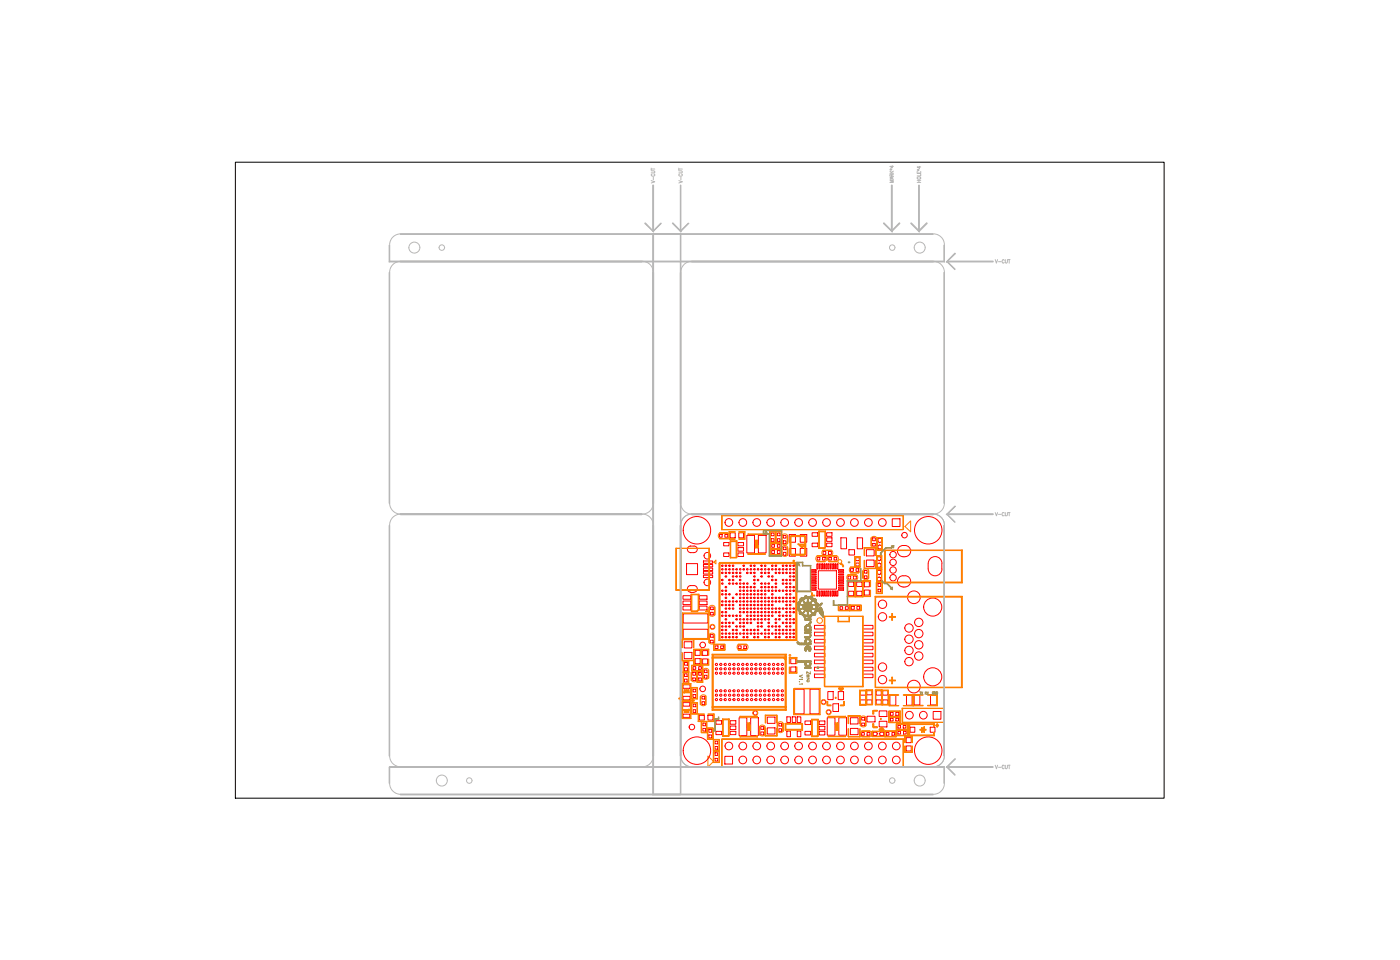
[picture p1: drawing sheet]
<svg xmlns="http://www.w3.org/2000/svg" width="200mm" height="137mm" viewBox="0 0 200 137" stroke-linecap="round" stroke-linejoin="round" font-family="sans-serif">
<g fill="none" stroke="#f00" stroke-width=".14">
<path d="M98.5 77.9h.5M98.5 77.8a.47 .47 0 0 0-.5 .5 .47 .47 0 0 0 .5 .5M99 77.8a.47 .47 0 0 1 .4 .5 .47 .47 0 0 1-.4 .5h-.5M100.3 80h1.3v.3h-1.3zM102.6 76.2h.4v.4h-.4zM103.2 77.4h.8v.4h-.8zM103.2 78.8h.8v.5h-.8zM103.4 76.2h.4v.4h-.4zM104.1 76h.8v.7h-.8zM105.2 78.8h.8v.5h-.8zM105.2 78.1h.8v.5h-.8zM105.2 77.4h.8v.4h-.8z"/>
<path d="M105.4 76h.6v.7h-.6zM106.5 76.3h1.1v2.5h-1.1zM108.2 76.3h1.1v2.5h-1.1zM110 76.8h.4v.4h-.4zM110 76h.4v.4h-.4zM110.1 77.7h.3v.3h-.3zM110.1 78.5h.3v.4h-.3zM110.9 77.7h.4v.3h-.4zM110.9 76h.4v.4h-.4zM110.9 76.8h.4v.4h-.4zM110.9 78.5h.4v.4h-.4zM111.7 78h.4v.4h-.4z"/>
<path d="M111.7 78.8h.4v.4h-.4zM111.7 77.1h.4v.4h-.4zM111.7 76.3h.4v.4h-.4zM112.6 76.2h.9v1.1h-.9zM112.6 78.2h.9v1.1h-.9zM114.1 78.2h1v1.1h-1zM114.1 76.2h1v1.1h-1zM115.8 76h.8v.5h-.8zM115.8 77.4h.8v.5h-.8zM116.5 79.5h.4v.4h-.4zM117.3 79.5h.4v.4h-.4zM117.4 78.6h.4v.5h-.4z"/>
<path d="M117.9 77.4h.8v.5h-.8zM117.9 76.7h.8v.5h-.8zM117.9 76h.8v.5h-.8zM118.2 78.6h.4v.5h-.4zM118.2 79.5h.4v.4h-.4zM119 79.5h.3v.4h-.3zM119.9 76.7h.8v1.5h-.8zM121.1 78.4h.8v.7h-.8zM122 79.5h.6v.4h-.6zM122.3 76.7h.7v1.5h-.7zM123.6 79.9h1.1v.9h-1.1zM123.6 78.4h1.1v.9h-1.1z"/>
<path d="M124.5 77.5h.3v.4h-.3zM124.5 76.7h.3v.4h-.3zM125.1 79.4h.5v.5l-.2 .1-.3-.1zM125.2 76.8h.5v.5l-.2 .1-.3-.1zM125.2 77.8l.3-.1 .2 .1v.4h-.5zM127.3 74h1.1v1.1h-1.1zM128.8 79.4h.3M128.8 79.4a.82 .82 0 0 1-.8-1 .82 .82 0 0 1 1.1-.6 .79 .79 0 0 1 .8 .8 .79 .79 0 0 1-.8 .8M97.4 85.7h1.1v.5h-1.1zM97.4 84.9h1.1v.5h-1.1zM97.4 86.4h1.1v.6h-1.1zM97.4 99.3h1v.5h-1z"/>
<path d="M97.4 97.6h1v.5h-1zM97.5 87.5h3.5v1.3h-3.5zM97.5 89.7h3.5v1.3h-3.5zM97.6 91.5h1.1v.9h-1.1zM97.6 93h1.1v.9h-1.1zM97.6 96.1h.4v.3h-.4zM97.6 96.8h.4v.5h-.4zM97.6 94.5h.4v.3h-.4zM97.6 95.2h.4v.4h-.4zM97.9 80.4h1.6v1.5h-1.6zM98.5 83.5h.5a.47 .47 0 0 1 .4 .5 .47 .47 0 0 1-.4 .4M98.5 84.5h.5"/>
<path d="M98.5 83.5a.47 .47 0 0 0-.5 .5 .47 .47 0 0 0 .5 .4M98.8 96.7h.4v.3h-.4zM98.8 95.9h.4v.4h-.4zM98.8 99h.4v.5h-.4zM98.8 98.3h.4v.4h-.4zM98.8 95.1h.4v.3h-.4zM99.1 92.7h.8v.7h-.8zM99.1 93.9h.8v.7h-.8zM99.7 96.7h.3v.4h-.3zM99.7 95.9h.3v.4h-.3zM99.7 95.1h.3v.3h-.3zM99.7 86.4h1.1v.6h-1.1z"/>
<path d="M99.7 85.7h1.1v.5h-1.1zM99.7 84.9h1.1v.5h-1.1zM100.1 99.3h.4v.4h-.4zM100.2 94h.7v.7h-.7zM100.2 92.8h.7v.6h-.7zM100.3 80.5h1.3v.3h-1.3zM100.3 81h1.3v.3h-1.3zM100.3 81.5h1.3v.3h-1.3zM100.3 82h1.3v.4h-1.3zM100.5 95.5h.3v.4h-.3zM100.5 96.3h.3v.4h-.3zM101.3 90.5h.4v.4h-.4z"/>
<path d="M101.3 91.3h.4v.4h-.4zM101.3 86.5h.4v.4h-.4zM101.3 87.3h.4v.4h-.4zM102 92.1h.4v.4h-.4zM102.8 92.1h.4v.4h-.4zM105.3 92.1h.4v.4h-.4zM106.1 92.1h.4v.4h-.4zM112.8 93.9h.7v.7h-.7zM112.8 95.1h.7v.7h-.7zM113.3 98.3h1.4v3.5h-1.4zM115.5 98.3h1.3v3.5h-1.3zM115.7 84h.7v.2h-.7z"/>
<path d="M115.7 83.7h.7v.2h-.7zM115.7 83.4h.7v.1h-.7zM115.7 83.1h.7v.1h-.7zM115.7 82.8h.7v.1h-.7zM115.7 82.4h.7v.2h-.7zM115.7 82.1h.7v.2h-.7zM115.7 81.8h.7v.2h-.7zM115.7 81.5h.7v.2h-.7zM115.7 81.2h.7v.2h-.7zM116.2 89.2h1.4v.5h-1.4zM116.2 90.1h1.4v.5h-1.4zM116.2 91.2h1.4v.5h-1.4z"/>
<path d="M116.2 92.1h1.4v.5h-1.4zM116.2 93.1h1.4v.6h-1.4zM116.2 94.1h1.4v.5h-1.4zM116.2 95.1h1.4v.5h-1.4zM116.2 96.1h1.4v.5h-1.4zM116.5 84.3h.2v.7h-.2zM116.5 80.4h.2v.7h-.2zM116.7 81.4h2.6v2.6h-2.6zM116.8 84.3h.2v.7h-.2zM116.8 80.4h.2v.7h-.2zM117.1 84.3h.2v.7h-.2zM117.1 80.4h.2v.7h-.2z"/>
<path d="M117.5 84.3h.1v.7h-.1zM117.5 80.4h.1v.7h-.1zM117.8 84.3h.1v.7h-.1zM117.8 80.4h.1v.7h-.1zM118.1 84.3h.1v.7h-.1zM118.1 80.4h.1v.7h-.1zM118.1 98.6h.7v1.2h-.7zM118.4 84.3h.1v.7h-.1zM118.4 80.4h.1v.7h-.1zM118.7 84.3h.2v.7h-.2zM118.7 80.4h.2v.7h-.2zM119 84.3h.2v.7h-.2z"/>
<path d="M119 80.4h.2v.7h-.2zM119.3 84.3h.2v.7h-.2zM119.3 80.4h.2v.7h-.2zM119.5 98.6h.8v1.2h-.8zM119.6 81.2h.7v.2h-.7zM119.6 81.5h.7v.2h-.7zM119.6 81.8h.7v.2h-.7zM119.6 82.1h.7v.2h-.7zM119.6 82.4h.7v.2h-.7zM119.6 82.8h.7v.1h-.7zM119.6 83.1h.7v.1h-.7zM119.6 83.4h.7v.1h-.7z"/>
<path d="M119.6 83.7h.7v.2h-.7zM119.6 84h.7v.2h-.7zM119.8 86.5h.4v.4h-.4zM120.6 86.5h.4v.4h-.4zM120.9 82.1h.4v.5h-.4zM121 83h.8v.6h-.8zM121 84.3h.8v.6h-.8zM121.3 81.1h.4v.4h-.4zM121.4 86.5h.4v.4h-.4zM121.7 82.1h.4v.5h-.4zM122 80.3h.6v.4h-.6zM122.1 81.1h.4v.4h-.4z"/>
<path d="M122.2 84.3h.7v.6h-.7zM122.2 83h.7v.6h-.7zM122.2 86.5h.4v.4h-.4zM122.7 98.5h.7v.6h-.7zM122.7 99.8h.7v.6h-.7zM123 96.1h1.5v.5h-1.5zM123 95.1h1.5v.5h-1.5zM123 94.1h1.5v.5h-1.5zM123 93.1h1.5v.6h-1.5zM123 92.1h1.5v.5h-1.5zM123 91.2h1.5v.5h-1.5zM123 90.1h1.5v.5h-1.5z"/>
<path d="M123 89.2h1.5v.5h-1.5zM123.3 84.1h.7v.8h-.7zM123.3 82.9h.7v.8h-.7zM123.3 81.3h.4v.4h-.4zM123.3 82.1h.4v.4h-.4zM123.6 98.5h.8v.6h-.8zM123.6 99.8h.8v.6h-.8zM125 98.5h.7v.6h-.7zM125 99.8h.7v.6h-.7zM125.1 82.4l.3-.2 .2 .2v.4h-.5zM125.1 81.3h.5v.5l-.2 .2-.3-.2zM125.1 80.4l.3-.2 .2 .2v.5h-.5z"/>
<path d="M125.2 84h.4v.4h-.4zM125.2 83.2h.4v.4h-.4zM125.9 98.5h.7v.6h-.7zM125.9 99.8h.7v.6h-.7zM126.9 99.2h.9v1.4h-.9zM128.8 83.7h.3M128.8 82.1h.3M128.8 82.1a.8 .8 0 0 0-.8 .8 .8 .8 0 0 0 .8 .8M129.1 82.1a.8 .8 0 0 1 .8 .8 .8 .8 0 0 1-.8 .8M129.3 99.2h.8v1.4h-.8zM130.4 99.2h.8v1.3h-.8zM132.4 80.4a1.36 1.36 0 0 0 .6 1.6 .98 .98 0 0 0 1.3-.9"/>
<path d="M132.4 80.3a.98 .98 0 0 1 1-.9 .98 .98 0 0 1 .9 .9M132.7 99.2h.9v1.3h-.9zM134.3 80.4v.7M97.4 100.2h1v.5h-1zM97.4 101.8h1v.5h-1zM98.8 100.4h.4v.4h-.4zM98.8 101.2h.4v.4h-.4zM99.7 102h.8v.7h-.8zM100.1 100h.4v.5h-.4zM100.2 103.1h.4v.4h-.4zM100.2 103.9h.4v.3h-.4zM101 102h.7v.7h-.7z"/>
<path d="M101.1 104.8h.4v.4h-.4zM101.1 104h.4v.4h-.4zM102 108.1h.4v.4h-.4zM102 107.3h.4v.4h-.4zM102 105.7h.4v.4h-.4zM102 106.4h.4v.4h-.4zM102.1 102.8h.8v.5h-.8zM102.1 104.3h.8v.4h-.8zM103.4 107.8h1.1v1.1h-1.1zM104.1 104.3h.8v.4h-.8zM104.1 103.5h.8v.5h-.8zM104.1 102.8h.8v.5h-.8z"/>
<path d="M105.4 102.3h1.1v2.6h-1.1zM107.1 102.3h1.1v2.6h-1.1zM108.5 103.6h.4v.4h-.4zM108.5 104.4h.4v.4h-.4zM109.4 102.2h1.1v.9h-1.1zM109.4 103.8h1.1v.9h-1.1zM111.1 103.1h.4v.4h-.4zM111.1 103.9h.4v.4h-.4zM112.2 102.2h.5v.8h-.5zM112.2 104.2h.5v.8h-.5zM113 102.2h.5v.8h-.5zM113.7 102.2h.5v.8h-.5z"/>
<path d="M113.7 104.2h.5v.8h-.5zM114.8 102.8h.8v.5h-.8zM114.8 104.3h.8v.5h-.8zM116.8 104.3h.8v.5h-.8zM116.8 103.6h.8v.5h-.8zM116.8 102.8h.8v.5h-.8zM118 102.3h1.1v2.5h-1.1zM118.8 100.3h.8v1.1h-.8zM119.6 102.3h1.1v2.5h-1.1zM121.3 103.9h1.1v.8h-1.1zM121.3 102.3h1.1v.9h-1.1zM122.9 104.5h.4v.3h-.4z"/>
<path d="M122.9 102.3h.4v.4h-.4zM122.9 103.1h.4v.4h-.4zM123.7 104.5h.4v.3h-.4zM123.7 102.1h1.1v.8h-1.1zM124.5 104.4h.6l.1 .2-.1 .3h-.6zM125.4 101.4h1.1v.8h-1.1zM125.4 102.8h1.1v.8h-1.1zM125.5 104.4h.5v.5h-.5l-.1-.3zM126.4 104.5h.4v.3h-.4zM127 102.4h.4v.4h-.4zM127 101.6h.4v.4h-.4zM127.2 104.5h.4v.3h-.4z"/>
<path d="M127.8 102.4h.3v.4h-.3zM127.8 101.6h.4v.4h-.4zM128.1 104.3h.3v.4h-.3zM128.1 103.4h.3v.4h-.3zM128.8 103.4h.4v.4h-.4zM128.9 104.3h.3v.4h-.3zM129.2 106.4h.8v.7h-.8zM129.2 105.2h.8v.7h-.8zM129.8 103.7h.7v.7h-.7zM132.7 103.7h.6v.7h-.6zM133.1 101.4h1.1v1.1h-1.1z"/>
<circle cx="99.4" cy="75.6" r="1.96"/>
<circle cx="100.9" cy="79.2" r=".47"/>
<circle cx="104" cy="74.5" r=".55"/>
<circle cx="105.9" cy="74.5" r=".55"/>
<circle cx="107.9" cy="74.5" r=".55"/>
<circle cx="109.9" cy="74.5" r=".55"/>
<circle cx="111.9" cy="74.5" r=".55"/>
<circle cx="113.9" cy="74.5" r=".55"/>
<circle cx="115.9" cy="74.5" r=".55"/>
<circle cx="117.9" cy="74.5" r=".55"/>
<circle cx="119.9" cy="74.5" r=".55"/>
<circle cx="121.9" cy="74.5" r=".55"/>
<circle cx="123.9" cy="74.5" r=".55"/>
<circle cx="125.8" cy="74.5" r=".55"/>
<circle cx="127.4" cy="79.1" r=".46"/>
<circle cx="129" cy="76.3" r=".39"/>
<circle cx="132.4" cy="75.6" r="1.96"/>
<circle cx="100.2" cy="98.2" r=".4"/>
<circle cx="100.2" cy="92" r=".4"/>
<circle cx="100.9" cy="83" r=".47"/>
<circle cx="101.6" cy="89.4" r=".3"/>
<circle cx="102.2" cy="95.4" r=".16"/>
<circle cx="102.2" cy="94.7" r=".16"/>
<circle cx="102.2" cy="96" r=".16"/>
<circle cx="102.2" cy="98.5" r=".16"/>
<circle cx="102.2" cy="99.1" r=".16"/>
<circle cx="102.2" cy="99.7" r=".16"/>
<circle cx="102.8" cy="95.4" r=".16"/>
<circle cx="102.8" cy="99.1" r=".16"/>
<circle cx="102.8" cy="94.7" r=".16"/>
<circle cx="102.8" cy="96" r=".16"/>
<circle cx="102.8" cy="98.5" r=".16"/>
<circle cx="102.8" cy="99.7" r=".16"/>
<circle cx="103" cy="87.8" r=".11"/>
<circle cx="103" cy="90.3" r=".11"/>
<circle cx="103" cy="85.8" r=".11"/>
<circle cx="103" cy="81.7" r=".11"/>
<circle cx="103" cy="82.7" r=".11"/>
<circle cx="103" cy="90.8" r=".11"/>
<circle cx="103" cy="81.2" r=".11"/>
<circle cx="103" cy="86.3" r=".11"/>
<circle cx="103" cy="87.3" r=".11"/>
<circle cx="103" cy="89.8" r=".11"/>
<circle cx="103" cy="80.7" r=".11"/>
<circle cx="103" cy="84.7" r=".11"/>
<circle cx="103" cy="88.8" r=".11"/>
<circle cx="103" cy="84.2" r=".11"/>
<circle cx="103" cy="83.2" r=".11"/>
<circle cx="103" cy="89.3" r=".11"/>
<circle cx="103.4" cy="95.4" r=".16"/>
<circle cx="103.4" cy="99.1" r=".16"/>
<circle cx="103.4" cy="94.7" r=".16"/>
<circle cx="103.4" cy="96" r=".16"/>
<circle cx="103.4" cy="98.5" r=".16"/>
<circle cx="103.4" cy="99.7" r=".16"/>
<circle cx="103.5" cy="87.8" r=".11"/>
<circle cx="103.5" cy="82.2" r=".11"/>
<circle cx="103.5" cy="88.3" r=".11"/>
<circle cx="103.5" cy="89.8" r=".11"/>
<circle cx="103.5" cy="90.3" r=".11"/>
<circle cx="103.5" cy="85.2" r=".11"/>
<circle cx="103.5" cy="81.7" r=".11"/>
<circle cx="103.5" cy="90.8" r=".11"/>
<circle cx="103.5" cy="81.2" r=".11"/>
<circle cx="103.5" cy="86.8" r=".11"/>
<circle cx="103.5" cy="85.8" r=".11"/>
<circle cx="103.5" cy="87.3" r=".11"/>
<circle cx="103.5" cy="86.3" r=".11"/>
<circle cx="103.5" cy="80.7" r=".11"/>
<circle cx="103.5" cy="88.8" r=".11"/>
<circle cx="103.5" cy="84.2" r=".11"/>
<circle cx="103.5" cy="84.7" r=".11"/>
<circle cx="103.5" cy="83.7" r=".11"/>
<circle cx="103.5" cy="89.3" r=".11"/>
<circle cx="104" cy="87.8" r=".11"/>
<circle cx="104" cy="81.2" r=".11"/>
<circle cx="104" cy="81.7" r=".11"/>
<circle cx="104" cy="86.8" r=".11"/>
<circle cx="104" cy="82.7" r=".11"/>
<circle cx="104" cy="90.8" r=".11"/>
<circle cx="104" cy="86.3" r=".11"/>
<circle cx="104" cy="85.8" r=".11"/>
<circle cx="104" cy="90.3" r=".11"/>
<circle cx="104" cy="84.7" r=".11"/>
<circle cx="104" cy="88.8" r=".11"/>
<circle cx="104" cy="80.7" r=".11"/>
<circle cx="104" cy="83.2" r=".11"/>
<circle cx="104" cy="89.3" r=".11"/>
<circle cx="104.1" cy="95.4" r=".16"/>
<circle cx="104.1" cy="96" r=".16"/>
<circle cx="104.1" cy="98.5" r=".16"/>
<circle cx="104.1" cy="94.7" r=".16"/>
<circle cx="104.1" cy="99.1" r=".16"/>
<circle cx="104.1" cy="99.7" r=".16"/>
<circle cx="104.6" cy="82.2" r=".11"/>
<circle cx="104.6" cy="87.8" r=".11"/>
<circle cx="104.6" cy="85.2" r=".11"/>
<circle cx="104.6" cy="86.8" r=".11"/>
<circle cx="104.6" cy="81.2" r=".11"/>
<circle cx="104.6" cy="85.8" r=".11"/>
<circle cx="104.6" cy="82.7" r=".11"/>
<circle cx="104.6" cy="81.7" r=".11"/>
<circle cx="104.6" cy="86.3" r=".11"/>
<circle cx="104.6" cy="90.3" r=".11"/>
<circle cx="104.6" cy="89.8" r=".11"/>
<circle cx="104.6" cy="90.8" r=".11"/>
<circle cx="104.6" cy="80.7" r=".11"/>
<circle cx="104.6" cy="88.8" r=".11"/>
<circle cx="104.6" cy="83.2" r=".11"/>
<circle cx="104.7" cy="95.4" r=".16"/>
<circle cx="104.7" cy="96" r=".16"/>
<circle cx="104.7" cy="98.5" r=".16"/>
<circle cx="104.7" cy="99.7" r=".16"/>
<circle cx="104.7" cy="94.7" r=".16"/>
<circle cx="104.7" cy="99.1" r=".16"/>
<circle cx="105.1" cy="88.3" r=".11"/>
<circle cx="105.1" cy="82.2" r=".11"/>
<circle cx="105.1" cy="87.8" r=".11"/>
<circle cx="105.1" cy="81.7" r=".11"/>
<circle cx="105.1" cy="85.8" r=".11"/>
<circle cx="105.1" cy="90.3" r=".11"/>
<circle cx="105.1" cy="89.8" r=".11"/>
<circle cx="105.1" cy="90.8" r=".11"/>
<circle cx="105.1" cy="81.2" r=".11"/>
<circle cx="105.1" cy="84.7" r=".11"/>
<circle cx="105.1" cy="89.3" r=".11"/>
<circle cx="105.1" cy="83.2" r=".11"/>
<circle cx="105.3" cy="95.4" r=".16"/>
<circle cx="105.3" cy="96" r=".16"/>
<circle cx="105.3" cy="94.7" r=".16"/>
<circle cx="105.3" cy="99.1" r=".16"/>
<circle cx="105.3" cy="99.7" r=".16"/>
<circle cx="105.3" cy="98.5" r=".16"/>
<circle cx="105.6" cy="87.8" r=".11"/>
<circle cx="105.6" cy="88.3" r=".11"/>
<circle cx="105.6" cy="82.2" r=".11"/>
<circle cx="105.6" cy="82.7" r=".11"/>
<circle cx="105.6" cy="81.7" r=".11"/>
<circle cx="105.6" cy="81.2" r=".11"/>
<circle cx="105.6" cy="85.2" r=".11"/>
<circle cx="105.6" cy="86.3" r=".11"/>
<circle cx="105.6" cy="87.3" r=".11"/>
<circle cx="105.6" cy="85.8" r=".11"/>
<circle cx="105.6" cy="86.8" r=".11"/>
<circle cx="105.6" cy="90.3" r=".11"/>
<circle cx="105.6" cy="84.2" r=".11"/>
<circle cx="105.6" cy="84.7" r=".11"/>
<circle cx="105.6" cy="88.8" r=".11"/>
<circle cx="105.6" cy="83.2" r=".11"/>
<circle cx="105.6" cy="83.7" r=".11"/>
<circle cx="105.6" cy="89.3" r=".11"/>
<circle cx="105.9" cy="95.4" r=".16"/>
<circle cx="105.9" cy="96" r=".16"/>
<circle cx="105.9" cy="99.1" r=".16"/>
<circle cx="105.9" cy="98.5" r=".16"/>
<circle cx="105.9" cy="99.7" r=".16"/>
<circle cx="105.9" cy="94.7" r=".16"/>
<circle cx="106.1" cy="88.3" r=".11"/>
<circle cx="106.1" cy="85.8" r=".11"/>
<circle cx="106.1" cy="86.8" r=".11"/>
<circle cx="106.1" cy="86.3" r=".11"/>
<circle cx="106.1" cy="81.2" r=".11"/>
<circle cx="106.1" cy="87.3" r=".11"/>
<circle cx="106.1" cy="85.2" r=".11"/>
<circle cx="106.1" cy="89.8" r=".11"/>
<circle cx="106.1" cy="90.8" r=".11"/>
<circle cx="106.1" cy="90.3" r=".11"/>
<circle cx="106.1" cy="88.8" r=".11"/>
<circle cx="106.1" cy="84.2" r=".11"/>
<circle cx="106.1" cy="84.7" r=".11"/>
<circle cx="106.1" cy="80.7" r=".11"/>
<circle cx="106.1" cy="83.7" r=".11"/>
<circle cx="106.1" cy="83.2" r=".11"/>
<circle cx="106.1" cy="89.3" r=".11"/>
<circle cx="106.6" cy="95.4" r=".16"/>
<circle cx="106.6" cy="98.5" r=".16"/>
<circle cx="106.6" cy="99.1" r=".16"/>
<circle cx="106.6" cy="94.7" r=".16"/>
<circle cx="106.6" cy="99.7" r=".16"/>
<circle cx="106.6" cy="96" r=".16"/>
<circle cx="106.6" cy="87.8" r=".11"/>
<circle cx="106.6" cy="88.3" r=".11"/>
<circle cx="106.6" cy="90.3" r=".11"/>
<circle cx="106.6" cy="85.2" r=".11"/>
<circle cx="106.6" cy="89.8" r=".11"/>
<circle cx="106.6" cy="90.8" r=".11"/>
<circle cx="106.6" cy="85.8" r=".11"/>
<circle cx="106.6" cy="81.2" r=".11"/>
<circle cx="106.6" cy="86.8" r=".11"/>
<circle cx="106.6" cy="81.7" r=".11"/>
<circle cx="106.6" cy="86.3" r=".11"/>
<circle cx="106.6" cy="87.3" r=".11"/>
<circle cx="106.6" cy="88.8" r=".11"/>
<circle cx="106.6" cy="84.7" r=".11"/>
<circle cx="106.6" cy="84.2" r=".11"/>
<circle cx="106.6" cy="83.2" r=".11"/>
<circle cx="106.6" cy="83.7" r=".11"/>
<circle cx="107.1" cy="87.8" r=".11"/>
<circle cx="107.1" cy="88.3" r=".11"/>
<circle cx="107.1" cy="81.2" r=".11"/>
<circle cx="107.1" cy="81.7" r=".11"/>
<circle cx="107.1" cy="86.8" r=".11"/>
<circle cx="107.1" cy="86.3" r=".11"/>
<circle cx="107.1" cy="87.3" r=".11"/>
<circle cx="107.1" cy="89.8" r=".11"/>
<circle cx="107.1" cy="85.2" r=".11"/>
<circle cx="107.1" cy="85.8" r=".11"/>
<circle cx="107.1" cy="90.3" r=".11"/>
<circle cx="107.1" cy="84.7" r=".11"/>
<circle cx="107.1" cy="84.2" r=".11"/>
<circle cx="107.1" cy="88.8" r=".11"/>
<circle cx="107.1" cy="80.7" r=".11"/>
<circle cx="107.1" cy="83.7" r=".11"/>
<circle cx="107.2" cy="95.4" r=".16"/>
<circle cx="107.2" cy="94.7" r=".16"/>
<circle cx="107.2" cy="99.1" r=".16"/>
<circle cx="107.2" cy="96" r=".16"/>
<circle cx="107.2" cy="98.5" r=".16"/>
<circle cx="107.2" cy="99.7" r=".16"/>
<circle cx="107.6" cy="82.2" r=".11"/>
<circle cx="107.6" cy="87.8" r=".11"/>
<circle cx="107.6" cy="88.3" r=".11"/>
<circle cx="107.6" cy="86.3" r=".11"/>
<circle cx="107.6" cy="85.2" r=".11"/>
<circle cx="107.6" cy="85.8" r=".11"/>
<circle cx="107.6" cy="81.2" r=".11"/>
<circle cx="107.6" cy="87.3" r=".11"/>
<circle cx="107.6" cy="82.7" r=".11"/>
<circle cx="107.6" cy="89.8" r=".11"/>
<circle cx="107.6" cy="90.3" r=".11"/>
<circle cx="107.6" cy="90.8" r=".11"/>
<circle cx="107.6" cy="81.7" r=".11"/>
<circle cx="107.6" cy="86.8" r=".11"/>
<circle cx="107.6" cy="84.2" r=".11"/>
<circle cx="107.6" cy="80.7" r=".11"/>
<circle cx="107.6" cy="84.7" r=".11"/>
<circle cx="107.6" cy="83.7" r=".11"/>
<circle cx="107.6" cy="83.2" r=".11"/>
<circle cx="107.8" cy="95.4" r=".16"/>
<circle cx="107.8" cy="99.1" r=".16"/>
<circle cx="107.8" cy="96" r=".16"/>
<circle cx="107.8" cy="94.7" r=".16"/>
<circle cx="107.8" cy="98.5" r=".16"/>
<circle cx="107.8" cy="99.7" r=".16"/>
<circle cx="108.1" cy="88.3" r=".11"/>
<circle cx="108.1" cy="87.8" r=".11"/>
<circle cx="108.1" cy="90.3" r=".11"/>
<circle cx="108.1" cy="82.7" r=".11"/>
<circle cx="108.1" cy="81.2" r=".11"/>
<circle cx="108.1" cy="85.2" r=".11"/>
<circle cx="108.1" cy="87.3" r=".11"/>
<circle cx="108.1" cy="89.8" r=".11"/>
<circle cx="108.1" cy="90.8" r=".11"/>
<circle cx="108.1" cy="86.8" r=".11"/>
<circle cx="108.1" cy="86.3" r=".11"/>
<circle cx="108.1" cy="85.8" r=".11"/>
<circle cx="108.1" cy="84.7" r=".11"/>
<circle cx="108.1" cy="88.8" r=".11"/>
<circle cx="108.1" cy="84.2" r=".11"/>
<circle cx="108.1" cy="89.3" r=".11"/>
<circle cx="108.4" cy="95.4" r=".16"/>
<circle cx="108.4" cy="99.1" r=".16"/>
<circle cx="108.4" cy="94.7" r=".16"/>
<circle cx="108.4" cy="96" r=".16"/>
<circle cx="108.4" cy="98.5" r=".16"/>
<circle cx="108.4" cy="99.7" r=".16"/>
<circle cx="108.6" cy="82.2" r=".11"/>
<circle cx="108.6" cy="87.8" r=".11"/>
<circle cx="108.6" cy="88.3" r=".11"/>
<circle cx="108.6" cy="81.2" r=".11"/>
<circle cx="108.6" cy="87.3" r=".11"/>
<circle cx="108.6" cy="81.7" r=".11"/>
<circle cx="108.6" cy="85.8" r=".11"/>
<circle cx="108.6" cy="85.2" r=".11"/>
<circle cx="108.6" cy="90.3" r=".11"/>
<circle cx="108.6" cy="86.8" r=".11"/>
<circle cx="108.6" cy="86.3" r=".11"/>
<circle cx="108.6" cy="80.7" r=".11"/>
<circle cx="108.6" cy="84.7" r=".11"/>
<circle cx="108.6" cy="84.2" r=".11"/>
<circle cx="108.6" cy="88.8" r=".11"/>
<circle cx="108.6" cy="89.3" r=".11"/>
<circle cx="108.6" cy="83.2" r=".11"/>
<circle cx="108.6" cy="83.7" r=".11"/>
<circle cx="109.1" cy="95.4" r=".16"/>
<circle cx="109.1" cy="98.5" r=".16"/>
<circle cx="109.1" cy="99.7" r=".16"/>
<circle cx="109.1" cy="99.1" r=".16"/>
<circle cx="109.1" cy="94.7" r=".16"/>
<circle cx="109.1" cy="96" r=".16"/>
<circle cx="109.1" cy="87.8" r=".11"/>
<circle cx="109.1" cy="88.3" r=".11"/>
<circle cx="109.1" cy="90.8" r=".11"/>
<circle cx="109.1" cy="81.7" r=".11"/>
<circle cx="109.1" cy="85.2" r=".11"/>
<circle cx="109.1" cy="86.3" r=".11"/>
<circle cx="109.1" cy="89.8" r=".11"/>
<circle cx="109.1" cy="81.2" r=".11"/>
<circle cx="109.1" cy="90.3" r=".11"/>
<circle cx="109.1" cy="85.8" r=".11"/>
<circle cx="109.1" cy="86.8" r=".11"/>
<circle cx="109.1" cy="87.3" r=".11"/>
<circle cx="109.1" cy="84.2" r=".11"/>
<circle cx="109.1" cy="80.7" r=".11"/>
<circle cx="109.1" cy="84.7" r=".11"/>
<circle cx="109.1" cy="83.2" r=".11"/>
<circle cx="109.1" cy="83.7" r=".11"/>
<circle cx="109.6" cy="82.2" r=".11"/>
<circle cx="109.6" cy="87.8" r=".11"/>
<circle cx="109.6" cy="88.3" r=".11"/>
<circle cx="109.6" cy="81.7" r=".11"/>
<circle cx="109.6" cy="81.2" r=".11"/>
<circle cx="109.6" cy="87.3" r=".11"/>
<circle cx="109.6" cy="89.8" r=".11"/>
<circle cx="109.6" cy="90.8" r=".11"/>
<circle cx="109.6" cy="85.8" r=".11"/>
<circle cx="109.6" cy="86.8" r=".11"/>
<circle cx="109.6" cy="85.2" r=".11"/>
<circle cx="109.6" cy="86.3" r=".11"/>
<circle cx="109.6" cy="90.3" r=".11"/>
<circle cx="109.6" cy="84.2" r=".11"/>
<circle cx="109.6" cy="88.8" r=".11"/>
<circle cx="109.6" cy="89.3" r=".11"/>
<circle cx="109.6" cy="83.7" r=".11"/>
<circle cx="109.6" cy="83.2" r=".11"/>
<circle cx="109.7" cy="95.4" r=".16"/>
<circle cx="109.7" cy="98.5" r=".16"/>
<circle cx="109.7" cy="99.7" r=".16"/>
<circle cx="109.7" cy="96" r=".16"/>
<circle cx="109.7" cy="94.7" r=".16"/>
<circle cx="109.7" cy="99.1" r=".16"/>
<circle cx="110.2" cy="82.2" r=".11"/>
<circle cx="110.2" cy="87.8" r=".11"/>
<circle cx="110.2" cy="86.3" r=".11"/>
<circle cx="110.2" cy="87.3" r=".11"/>
<circle cx="110.2" cy="81.2" r=".11"/>
<circle cx="110.2" cy="90.3" r=".11"/>
<circle cx="110.2" cy="85.8" r=".11"/>
<circle cx="110.2" cy="86.8" r=".11"/>
<circle cx="110.2" cy="85.2" r=".11"/>
<circle cx="110.2" cy="82.7" r=".11"/>
<circle cx="110.2" cy="84.7" r=".11"/>
<circle cx="110.2" cy="80.7" r=".11"/>
<circle cx="110.2" cy="84.2" r=".11"/>
<circle cx="110.2" cy="89.3" r=".11"/>
<circle cx="110.2" cy="83.7" r=".11"/>
<circle cx="110.3" cy="95.4" r=".16"/>
<circle cx="110.3" cy="96" r=".16"/>
<circle cx="110.3" cy="94.7" r=".16"/>
<circle cx="110.3" cy="98.5" r=".16"/>
<circle cx="110.3" cy="99.7" r=".16"/>
<circle cx="110.3" cy="99.1" r=".16"/>
<circle cx="110.7" cy="88.3" r=".11"/>
<circle cx="110.7" cy="90.3" r=".11"/>
<circle cx="110.7" cy="85.2" r=".11"/>
<circle cx="110.7" cy="85.8" r=".11"/>
<circle cx="110.7" cy="86.8" r=".11"/>
<circle cx="110.7" cy="81.7" r=".11"/>
<circle cx="110.7" cy="82.7" r=".11"/>
<circle cx="110.7" cy="90.8" r=".11"/>
<circle cx="110.7" cy="81.2" r=".11"/>
<circle cx="110.7" cy="87.3" r=".11"/>
<circle cx="110.7" cy="89.8" r=".11"/>
<circle cx="110.7" cy="88.8" r=".11"/>
<circle cx="110.7" cy="80.7" r=".11"/>
<circle cx="110.7" cy="84.2" r=".11"/>
<circle cx="110.7" cy="83.2" r=".11"/>
<circle cx="110.7" cy="89.3" r=".11"/>
<circle cx="110.7" cy="83.7" r=".11"/>
<circle cx="111" cy="95.4" r=".16"/>
<circle cx="111" cy="98.5" r=".16"/>
<circle cx="111" cy="99.1" r=".16"/>
<circle cx="111" cy="96" r=".16"/>
<circle cx="111" cy="94.7" r=".16"/>
<circle cx="111" cy="99.7" r=".16"/>
<circle cx="111.2" cy="88.3" r=".11"/>
<circle cx="111.2" cy="87.8" r=".11"/>
<circle cx="111.2" cy="81.2" r=".11"/>
<circle cx="111.2" cy="85.2" r=".11"/>
<circle cx="111.2" cy="81.7" r=".11"/>
<circle cx="111.2" cy="89.8" r=".11"/>
<circle cx="111.2" cy="86.8" r=".11"/>
<circle cx="111.2" cy="87.3" r=".11"/>
<circle cx="111.2" cy="90.3" r=".11"/>
<circle cx="111.2" cy="90.8" r=".11"/>
<circle cx="111.2" cy="85.8" r=".11"/>
<circle cx="111.2" cy="84.2" r=".11"/>
<circle cx="111.2" cy="89.3" r=".11"/>
<circle cx="111.6" cy="95.4" r=".16"/>
<circle cx="111.6" cy="94.7" r=".16"/>
<circle cx="111.6" cy="99.1" r=".16"/>
<circle cx="111.6" cy="96" r=".16"/>
<circle cx="111.6" cy="99.7" r=".16"/>
<circle cx="111.6" cy="98.5" r=".16"/>
<circle cx="111.7" cy="87.8" r=".11"/>
<circle cx="111.7" cy="85.2" r=".11"/>
<circle cx="111.7" cy="81.7" r=".11"/>
<circle cx="111.7" cy="82.7" r=".11"/>
<circle cx="111.7" cy="89.8" r=".11"/>
<circle cx="111.7" cy="85.8" r=".11"/>
<circle cx="111.7" cy="86.8" r=".11"/>
<circle cx="111.7" cy="81.2" r=".11"/>
<circle cx="111.7" cy="90.3" r=".11"/>
<circle cx="111.7" cy="84.2" r=".11"/>
<circle cx="111.7" cy="88.8" r=".11"/>
<circle cx="111.7" cy="80.7" r=".11"/>
<circle cx="111.7" cy="83.2" r=".11"/>
<circle cx="112.2" cy="87.8" r=".11"/>
<circle cx="112.2" cy="88.3" r=".11"/>
<circle cx="112.2" cy="85.2" r=".11"/>
<circle cx="112.2" cy="90.3" r=".11"/>
<circle cx="112.2" cy="81.2" r=".11"/>
<circle cx="112.2" cy="85.8" r=".11"/>
<circle cx="112.2" cy="86.8" r=".11"/>
<circle cx="112.2" cy="90.8" r=".11"/>
<circle cx="112.2" cy="86.3" r=".11"/>
<circle cx="112.2" cy="87.3" r=".11"/>
<circle cx="112.2" cy="81.7" r=".11"/>
<circle cx="112.2" cy="89.8" r=".11"/>
<circle cx="112.2" cy="82.7" r=".11"/>
<circle cx="112.2" cy="80.7" r=".11"/>
<circle cx="112.2" cy="84.2" r=".11"/>
<circle cx="112.2" cy="88.8" r=".11"/>
<circle cx="112.2" cy="84.7" r=".11"/>
<circle cx="112.2" cy="83.2" r=".11"/>
<circle cx="112.2" cy="83.7" r=".11"/>
<circle cx="112.2" cy="89.3" r=".11"/>
<circle cx="112.7" cy="87.8" r=".11"/>
<circle cx="112.7" cy="88.3" r=".11"/>
<circle cx="112.7" cy="82.2" r=".11"/>
<circle cx="112.7" cy="85.2" r=".11"/>
<circle cx="112.7" cy="81.7" r=".11"/>
<circle cx="112.7" cy="86.3" r=".11"/>
<circle cx="112.7" cy="89.8" r=".11"/>
<circle cx="112.7" cy="90.8" r=".11"/>
<circle cx="112.7" cy="86.8" r=".11"/>
<circle cx="112.7" cy="90.3" r=".11"/>
<circle cx="112.7" cy="81.2" r=".11"/>
<circle cx="112.7" cy="82.7" r=".11"/>
<circle cx="112.7" cy="87.3" r=".11"/>
<circle cx="112.7" cy="85.8" r=".11"/>
<circle cx="112.7" cy="80.7" r=".11"/>
<circle cx="112.7" cy="84.7" r=".11"/>
<circle cx="112.7" cy="88.8" r=".11"/>
<circle cx="112.7" cy="84.2" r=".11"/>
<circle cx="112.7" cy="83.7" r=".11"/>
<circle cx="112.7" cy="83.2" r=".11"/>
<circle cx="112.7" cy="89.3" r=".11"/>
<circle cx="113.2" cy="82.2" r=".11"/>
<circle cx="113.2" cy="88.3" r=".11"/>
<circle cx="113.2" cy="86.8" r=".11"/>
<circle cx="113.2" cy="81.7" r=".11"/>
<circle cx="113.2" cy="85.8" r=".11"/>
<circle cx="113.2" cy="85.2" r=".11"/>
<circle cx="113.2" cy="81.2" r=".11"/>
<circle cx="113.2" cy="89.8" r=".11"/>
<circle cx="113.2" cy="90.3" r=".11"/>
<circle cx="113.2" cy="82.7" r=".11"/>
<circle cx="113.2" cy="87.3" r=".11"/>
<circle cx="113.2" cy="90.8" r=".11"/>
<circle cx="113.2" cy="80.7" r=".11"/>
<circle cx="113.2" cy="84.2" r=".11"/>
<circle cx="113.2" cy="88.8" r=".11"/>
<circle cx="113.2" cy="83.7" r=".11"/>
<circle cx="125.9" cy="86.2" r=".6"/>
<circle cx="125.9" cy="96.9" r=".6"/>
<circle cx="125.9" cy="95.1" r=".6"/>
<circle cx="125.9" cy="87.9" r=".6"/>
<circle cx="127.4" cy="80.2" r=".46"/>
<circle cx="127.4" cy="81.3" r=".46"/>
<circle cx="127.4" cy="82.4" r=".46"/>
<circle cx="129.6" cy="92.7" r=".6"/>
<circle cx="129.6" cy="94.3" r=".6"/>
<circle cx="129.6" cy="89.5" r=".6"/>
<circle cx="129.6" cy="91.1" r=".6"/>
<circle cx="130.3" cy="85.2" r=".91"/>
<circle cx="130.3" cy="97.9" r=".91"/>
<circle cx="131" cy="90.3" r=".6"/>
<circle cx="131" cy="91.9" r=".6"/>
<circle cx="131" cy="93.5" r=".6"/>
<circle cx="131" cy="88.7" r=".6"/>
<circle cx="133" cy="96.5" r="1.29"/>
<circle cx="133" cy="86.6" r="1.29"/>
<circle cx="98.7" cy="103.7" r=".39"/>
<circle cx="99.4" cy="107" r="1.96"/>
<circle cx="104" cy="106.4" r=".55"/>
<circle cx="105.9" cy="106.4" r=".55"/>
<circle cx="105.9" cy="108.4" r=".55"/>
<circle cx="107.7" cy="101.7" r=".3"/>
<circle cx="107.9" cy="106.4" r=".55"/>
<circle cx="107.9" cy="108.4" r=".55"/>
<circle cx="109.9" cy="106.4" r=".55"/>
<circle cx="109.9" cy="108.4" r=".55"/>
<circle cx="111.9" cy="106.4" r=".55"/>
<circle cx="111.9" cy="108.4" r=".55"/>
<circle cx="113.9" cy="106.4" r=".55"/>
<circle cx="113.9" cy="108.4" r=".55"/>
<circle cx="115.9" cy="106.4" r=".55"/>
<circle cx="115.9" cy="108.4" r=".55"/>
<circle cx="117.5" cy="100.1" r=".3"/>
<circle cx="117.9" cy="106.4" r=".55"/>
<circle cx="117.9" cy="108.4" r=".55"/>
<circle cx="118.2" cy="101.5" r=".3"/>
<circle cx="119.9" cy="106.4" r=".55"/>
<circle cx="119.9" cy="108.4" r=".55"/>
<circle cx="121.9" cy="106.4" r=".55"/>
<circle cx="121.9" cy="108.4" r=".55"/>
<circle cx="123.9" cy="106.4" r=".55"/>
<circle cx="123.9" cy="108.4" r=".55"/>
<circle cx="125.8" cy="106.4" r=".55"/>
<circle cx="125.8" cy="108.4" r=".55"/>
<circle cx="127.8" cy="106.4" r=".55"/>
<circle cx="127.8" cy="108.4" r=".55"/>
<circle cx="129.7" cy="102" r=".55"/>
<circle cx="131.7" cy="102" r=".55"/>
<circle cx="132.4" cy="107" r="1.96"/>
</g>
<g fill="#ff7f00" stroke="#ff7f00" stroke-width=".14">
<path d="M128.7 103h6z"/>
<path d="M128.7 101v2z"/>
<path d="M128.7 101h6z"/>
<path d="M134.6 101h.1v2h-.1z"/>
<path d="M126.2 78.4h11l-.1 .1h-10.9z"/>
<path d="M137.1 78.5l.1-.1v4.7l-.1-.1z"/>
<path d="M126.2 83.1l.1-.1h10.8l.1 .1z"/>
<path d="M126.2 78.5h.1v4.5l-.1 .1z"/>
<path d="M120.2 80.7l.1-.1v.2h-.1z"/>
<path d="M120.1 80.4l.2 .2-.1 .1-.2-.2z"/>
<path d="M119.8 80.4h.3l-.1 .1h-.2z"/>
<path d="M115.9 84.9h.3v.1h-.5z"/>
<path d="M115.7 84.5h.2v.4l-.2 .1z"/>
<path d="M121.9 79.3l.1 .1v1.4h-.1z"/>
<path d="M121.9 79.3h.8l-.1 .1h-.6z"/>
<path d="M122.6 79.4l.1-.1v1.6l-.1-.1z"/>
<path d="M121.9 80.8h.7l.1 .1h-.8z"/>
<path d="M120.9 82.8v2.3z"/>
<path d="M120.9 82.8h1v.1h-1z"/>
<path d="M121.9 82.8v2.3z"/>
<path d="M120.9 85h1v.1h-1z"/>
<path d="M123 82.9h.1v2.2h-.1z"/>
<path d="M122 85.1h1.1z"/>
<path d="M122 82.8l.1 .1v2.2h-.1z"/>
<path d="M122 82.8h1.1v.1h-1z"/>
<path d="M106.6 103.1h.1l.1 1.1h-.2z"/>
<path d="M106.8 103.1h.1l-.1 1.1h-.2z"/>
<path d="M106.8 103.1h.1l.1 1.1h-.1z"/>
<path d="M106.8 103.2h.1l.1 1h-.1z"/>
<path d="M105.5 102.1l.2 .2h-.2z"/>
<path d="M105.5 102.1h2.5l-.1 .1h-2.2z"/>
<path d="M107.9 102.2l.1-.1v.2z"/>
<path d="M107.9 104.9h.1v.2z"/>
<path d="M105.5 105.1l.2-.1h2.2l.1 .1z"/>
<path d="M105.5 104.9h.2l-.2 .2z"/>
<path d="M107.7 77h.1l.1 1.1h-.2z"/>
<path d="M107.9 77h.1l-.1 1.1h-.2z"/>
<path d="M107.9 77h.1l.1 1.1h-.1z"/>
<path d="M107.9 77.2h.1l.1 .9h-.1z"/>
<path d="M106.7 76.1l.1 .2z"/>
<path d="M106.7 76.1h2.4l-.1 .1h-2.2z"/>
<path d="M109 76.2l.1-.1v.2z"/>
<path d="M109 78.9h.1v.2z"/>
<path d="M106.8 78.9h2.2l.1 .2h-2.4z"/>
<path d="M106.7 78.9h.1l-.1 .2z"/>
<path d="M119.1 103.1h.2v1.1h-.1z"/>
<path d="M119.4 103.1h.1l-.2 1.1h-.1z"/>
<path d="M119.4 103.1h.1l.1 1.1h-.1z"/>
<path d="M119.4 103.2h.1l.1 1h-.1z"/>
<path d="M118.1 102.1l.1 .1h-.1z"/>
<path d="M118.1 102.1h2.5l-.1 .1h-2.3z"/>
<path d="M120.5 102.2l.1-.1v.1z"/>
<path d="M120.5 104.9h.1v.1z"/>
<path d="M118.1 105h.1h2.3h.1z"/>
<path d="M118.1 104.9l.1 .1h-.1z"/>
<path d="M103 73.5h25.9z"/>
<path d="M128.8 73.5h.1v2h-.1z"/>
<path d="M102.9 75.5h25.9z"/>
<path d="M102.9 73.5h.1v2h-.1z"/>
<path d="M103 105.3h25.9l-.1 .1h-25.8z"/>
<path d="M128.8 105.4l.1-.1v4.1l-.1-.1z"/>
<path d="M102.9 109.4l.1-.1h25.8l.1 .1z"/>
<path d="M102.9 105.4h.1v3.9l-.1 .1z"/>
<path d="M126.8 100.6h1.4z"/>
<path d="M126.8 99.1h.1v1.5h-.1z"/>
<path d="M126.8 99.1h1.4z"/>
<path d="M128.8 99.1h1.4z"/>
<path d="M130.1 99.1h.1v1.5h-.1z"/>
<path d="M128.8 100.6h1.4z"/>
<path d="M132.3 99h1.4l-.1 .1h-1.3z"/>
<path d="M133.6 99.1l.1-.1v1.6h-.1z"/>
<path d="M132.3 100.6h1.3h.1h-1.4z"/>
<path d="M130.3 100.6h1.4z"/>
<path d="M130.3 99v.1v1.5z"/>
<path d="M130.3 99h1.4v.1h-1.4z"/>
<path d="M126.8 87.9h.9v.1h-.9z"/>
<path d="M127.2 87.5h.1v.9h-.1z"/>
<path d="M126.8 97h.9v.1h-.9z"/>
<path d="M127.2 96.5h.1v1h-.1z"/>
<path d="M124.8 85l.1 .1v12.9h-.1z"/>
<path d="M124.8 85h12.4l-.1 .1h-12.2z"/>
<path d="M137.2 85v13.1l-.1-.1v-12.9z"/>
<path d="M124.8 98h12.3l.1 .1h-12.4z"/>
<path d="M117.6 97.8h5.4l.1 .1h-5.5z"/>
<path d="M123 87.9h.1v10l-.1-.1z"/>
<path d="M117.6 87.9h5.5z"/>
<path d="M117.6 87.9v10z"/>
<path d="M121.1 87.9h.1v.8l-.1-.1z"/>
<path d="M119.5 88.7l.1-.1h1.5l.1 .1z"/>
<path d="M119.5 87.9h.1v.7l-.1 .1z"/>
<path d="M98.6 84.7l.1 .1v2.3h-.1z"/>
<path d="M98.6 84.7h1.1l-.1 .1h-.9z"/>
<path d="M99.6 84.8l.1-.1v2.3l-.1-.1z"/>
<path d="M99.6 86.9l.1 .1-.3 .2v-.1z"/>
<path d="M98.6 87.1h.8v.1h-.8z"/>
<path d="M120.9 102l.1 .1v1.1h-.1z"/>
<path d="M120.9 102h1.8l-.1 .1h-1.6z"/>
<path d="M122.6 102.1l.1-.1v1.2h-.1z"/>
<path d="M120.9 103.9h.1v1.1h-.1z"/>
<path d="M120.9 105h.1v.1z"/>
<path d="M121 105h1.6l.1 .1h-1.7z"/>
<path d="M122.6 103.9h.1v1.2l-.1-.1z"/>
<path d="M123.2 78.1l.1 .1v1h-.1z"/>
<path d="M123.2 78.1h1.8l-.1 .1h-1.6z"/>
<path d="M124.9 78.2l.1-.1v1.1h-.1z"/>
<path d="M123.2 79.9h.1v1.1h-.1z"/>
<path d="M123.2 81h.2z"/>
<path d="M123.4 81h1.5l.1 .1h-1.7z"/>
<path d="M124.9 79.9h.1v1.2l-.1-.1z"/>
<path d="M98.9 93.1h.1v1.1l-.1-.1z"/>
<path d="M97.2 94.2l.1-.1h1.6l.1 .1z"/>
<path d="M97.2 93.1h.1v1l-.1 .1z"/>
<path d="M98.9 91.3l.1-.1v1.1h-.1z"/>
<path d="M98.9 91.2v.1z"/>
<path d="M97.2 91.2h1.7h-1.6z"/>
<path d="M97.2 91.2h.1v1.1h-.1z"/>
<path d="M110.8 103.8v1.2z"/>
<path d="M109.1 105l.1-.1h1.6v.1z"/>
<path d="M109.1 103.8h.1v1.1l-.1 .1z"/>
<path d="M110.8 102v1.1z"/>
<path d="M110.8 102h-.1z"/>
<path d="M109.1 102h1.7h-.1h-1.5z"/>
<path d="M109.1 102h.1v1.1h-.1z"/>
<path d="M124.2 82.8l-.1 .9z"/>
<path d="M123.1 82.8h1.1l-.1 .1h-1z"/>
<path d="M123.1 82.8v.9z"/>
<path d="M124.1 84.1l.1 1z"/>
<path d="M123.1 85h1l.1 .1h-1.1z"/>
<path d="M123.1 84.1v1z"/>
<path d="M98.9 93.9h.1v.9h-.1z"/>
<path d="M98.9 94.8h1.1z"/>
<path d="M99.9 93.9h.1v.9h-.1z"/>
<path d="M98.9 92.6h.1v.8h-.1z"/>
<path d="M98.9 92.6h1.1h-.1h-.9z"/>
<path d="M99.9 92.6h.1v.8h-.1z"/>
<path d="M130 105.1l.1-.1v.9h-.1z"/>
<path d="M129 105h1.1l-.1 .1h-.9z"/>
<path d="M129 105l.1 .1v.8h-.1z"/>
<path d="M130 106.4h.1v.9l-.1-.1z"/>
<path d="M129.1 107.2h.9l.1 .1h-1.1z"/>
<path d="M129 106.4h.1v.8l-.1 .1z"/>
<path d="M101 102.8h.8l.1 .1h-.9z"/>
<path d="M101.8 101.9l.1-.1v1.1l-.1-.1z"/>
<path d="M101 101.8h.9l-.1 .1h-.8z"/>
<path d="M99.6 102.9l.1-.1h.8v.1z"/>
<path d="M99.6 101.8l.1 .1v.9l-.1 .1z"/>
<path d="M99.6 101.8h.9v.1h-.8z"/>
<path d="M104 75.8h.9v.1h-.8z"/>
<path d="M104 75.8l.1 .1v.9l-.1 .1z"/>
<path d="M104 76.9l.1-.1h.8v.1z"/>
<path d="M105.4 75.8h.9l-.1 .1h-.8z"/>
<path d="M106.3 75.8v1.1l-.1-.1v-.9z"/>
<path d="M105.4 76.8h.8l.1 .1h-.9z"/>
<path d="M101.1 92.6l-.1 .8z"/>
<path d="M100 92.6h1.1h-.1h-.9z"/>
<path d="M100 92.6h.1v.8h-.1z"/>
<path d="M101 94l.1 .8z"/>
<path d="M100 94.8h.1h.9h.1z"/>
<path d="M100 94h.1v.8h-.1z"/>
<path d="M112.6 95.1v.8v.1z"/>
<path d="M112.6 96v-.1h1l.1 .1z"/>
<path d="M113.6 95.1h.1v.9l-.1-.1z"/>
<path d="M112.6 93.7v.1v.8z"/>
<path d="M112.6 93.7h1.1l-.1 .1h-1z"/>
<path d="M113.7 93.7v.9h-.1v-.8z"/>
<path d="M120.9 82.7h1.2v.1h-1.2z"/>
<path d="M120.9 81.9h1.2v.1h-1.2z"/>
<path d="M123.1 81.3v1.2z"/>
<path d="M123.8 81.3h.1v1.2h-.1z"/>
<path d="M116.5 80h1.2v.1h-1.2z"/>
<path d="M116.5 79.2h1.2v.1h-1.2z"/>
<path d="M121.3 81.6h1.2v.1h-1.2z"/>
<path d="M121.3 80.8h1.2v.1h-1.2z"/>
<path d="M117.4 78.4h1.2v.1h-1.2z"/>
<path d="M117.4 79.2h1.2v.1h-1.2z"/>
<path d="M118.2 80h1.1v.1h-1.1z"/>
<path d="M118.2 79.2h1.1v.1h-1.1z"/>
<path d="M101.1 86.5h.1v1.2h-.1z"/>
<path d="M101.9 86.5h.1v1.2h-.1z"/>
<path d="M101.1 90.5h.1v1.2h-.1z"/>
<path d="M101.9 90.5v1.2z"/>
<path d="M125 76.7l.1 1.2z"/>
<path d="M124.2 76.7h.1v1.2h-.1z"/>
<path d="M122.9 104.2h1.2v.1h-1.2z"/>
<path d="M122.9 105h1.2v.1h-1.2z"/>
<path d="M99.4 95.9v1.1z"/>
<path d="M98.6 95.9v1.1z"/>
<path d="M105.3 91.8h1.2v.1h-1.2z"/>
<path d="M105.3 92.6h1.2v.1h-1.2z"/>
<path d="M100.2 95.5h.1v1.2h-.1z"/>
<path d="M101 95.5h.1v1.2h-.1z"/>
<path d="M111.5 78v1.2z"/>
<path d="M112.3 78h.1v1.2h-.1z"/>
<path d="M112.3 76.3h.1v1.2h-.1z"/>
<path d="M111.5 76.3v1.2z"/>
<path d="M99.9 99.3v1.2z"/>
<path d="M100.6 99.3h.1v1.2h-.1z"/>
<path d="M108.3 103.6h.1v1.2h-.1z"/>
<path d="M109.1 103.6v1.2z"/>
<path d="M102.6 76.8h1.2h-1.2z"/>
<path d="M102.6 76h1.2h-1.2z"/>
<path d="M110.8 103.1h.1v1.2h-.1z"/>
<path d="M111.6 103.1h.1v1.2h-.1z"/>
<path d="M122.7 102.3h.1v1.2h-.1z"/>
<path d="M123.4 102.3h.1v1.2h-.1z"/>
<path d="M126.7 102.2h.1v.8h-.1z"/>
<path d="M126.8 103h1.5l.1 .1h-1.6z"/>
<path d="M128.3 102.3l.1-.1v.9l-.1-.1z"/>
<path d="M126.8 102.2h1.6l-.1 .1h-1.5z"/>
<path d="M126.7 101.4h.1v.8h-.1z"/>
<path d="M126.8 102.1h1.5l.1 .1h-1.6z"/>
<path d="M128.3 101.4h.1v.8l-.1-.1z"/>
<path d="M126.8 101.4h1.6h-.1h-1.5z"/>
<path d="M111.4 77.5l.1 .7z"/>
<path d="M109.9 77.4h1.5v.1h-1.5z"/>
<path d="M109.9 77.4v.9z"/>
<path d="M109.9 78.2h1.5v.1h-1.5z"/>
<path d="M110.7 77.4h.8z"/>
<path d="M111.4 75.8h.1v1.6h-.1z"/>
<path d="M110.6 75.8h.9z"/>
<path d="M110.6 75.8h.1v1.6h-.1z"/>
<path d="M122.8 86.3h.1v.8h-.1z"/>
<path d="M121.2 86.2h1.6v.1h-1.5z"/>
<path d="M121.2 86.2l.1 .1v.7l-.1 .1z"/>
<path d="M121.2 87.1l.1-.1h1.5v.1z"/>
<path d="M119.5 86.3h.1v.8h-.1z"/>
<path d="M119.6 87h1.5l.1 .1h-1.6z"/>
<path d="M121.1 86.3l.1-.1v.9l-.1-.1z"/>
<path d="M119.6 86.2h1.6l-.1 .1h-1.5z"/>
<path d="M111.4 78.3h.1v.8h-.1z"/>
<path d="M109.8 78.3h1.6v.1h-1.5z"/>
<path d="M109.8 78.3l.1 .1v.7h-.1z"/>
<path d="M109.8 79.1h.1h1.5z"/>
<path d="M109.8 75.8h.8z"/>
<path d="M109.8 75.8h.1v1.6h-.1z"/>
<path d="M109.8 77.4h.8z"/>
<path d="M110.5 75.8h.1v1.6h-.1z"/>
<path d="M125 83h.8v.1h-.8z"/>
<path d="M125 83h.1v1.6h-.1z"/>
<path d="M125 84.6h.1h.7h.1z"/>
<path d="M125.8 83h.1v1.6h-.1z"/>
<path d="M126.2 104.2v.8z"/>
<path d="M126.2 105h1.6v.1h-1.6z"/>
<path d="M127.8 104.2v.9z"/>
<path d="M126.2 104.2h1.6v.1h-1.6z"/>
<path d="M127.8 104.1l.1 .8z"/>
<path d="M127.8 104.8h1.6l.1 .1h-1.7z"/>
<path d="M129.4 104.1l.1 .8z"/>
<path d="M127.8 104.1h1.7z"/>
<path d="M127.8 103.2h.1v.8h-.1z"/>
<path d="M127.8 104h1.6l.1 .1h-1.7z"/>
<path d="M129.4 103.3l.1-.1v.9l-.1-.1z"/>
<path d="M127.8 103.2h1.7l-.1 .1h-1.6z"/>
<path d="M99.4 95.6h.8v.1h-.8z"/>
<path d="M99.4 95.7h.1v1.5l-.1 .1z"/>
<path d="M99.4 97.3l.1-.1h.7v.1z"/>
<path d="M100.2 95.7v1.6v-.1z"/>
<path d="M103.3 91.9h.1v.8h-.1z"/>
<path d="M101.8 91.8h1.6v.1h-1.5z"/>
<path d="M101.8 91.8l.1 .1v.7l-.1 .1z"/>
<path d="M101.8 92.7l.1-.1h1.5v.1z"/>
<path d="M97.5 97.4h.7v.1h-.7z"/>
<path d="M98.2 95.9l.1-.1v1.6h-.1z"/>
<path d="M97.4 95.8h.9l-.1 .1h-.7z"/>
<path d="M97.4 95.8l.1 .1v1.5h-.1z"/>
<path d="M100.9 103.8h.8v.1h-.8z"/>
<path d="M100.9 103.8h.1v1.5l-.1 .1z"/>
<path d="M100.9 105.4l.1-.1h.6l.1 .1z"/>
<path d="M101.6 103.8h.1v1.6l-.1-.1z"/>
<path d="M100 104.4h.8v.1h-.8z"/>
<path d="M100.8 102.9v-.1v1.7z"/>
<path d="M100 102.8h.8v.1h-.7z"/>
<path d="M100 102.8l.1 .1v1.6h-.1z"/>
<path d="M98.6 101.7h.8v.1h-.8z"/>
<path d="M99.4 100.3l.1-.1v1.6h-.1z"/>
<path d="M98.6 100.2h.9l-.1 .1h-.7z"/>
<path d="M98.6 100.2l.1 .1v1.5h-.1z"/>
<path d="M98.6 98h.8v.1h-.8z"/>
<path d="M98.6 98.1v1.6z"/>
<path d="M98.7 99.6h.7l.1 .1h-.9z"/>
<path d="M99.4 98.1h.1v1.6l-.1-.1z"/>
<path d="M97.5 95.8h.7v.1h-.7z"/>
<path d="M98.2 94.3l.1-.1v1.6h-.1z"/>
<path d="M97.4 94.2h.9l-.1 .1h-.7z"/>
<path d="M97.4 94.2l.1 .1v1.5h-.1z"/>
<path d="M98.6 94.8l.1 .8z"/>
<path d="M98.7 95.6h1.5v.1h-1.5z"/>
<path d="M100.2 94.9v.8z"/>
<path d="M98.7 94.8h1.5z"/>
<path d="M101.8 107.1l.8 .1z"/>
<path d="M101.7 107.2h.1v1.5h-.1z"/>
<path d="M101.7 108.7h.9z"/>
<path d="M102.5 107.2h.1v1.5h-.1z"/>
<path d="M101.8 107h.8v.1h-.8z"/>
<path d="M102.5 105.5l.1-.1v1.6h-.1z"/>
<path d="M101.7 105.4h.9l-.1 .1h-.7z"/>
<path d="M101.7 105.4l.1 .1v1.5h-.1z"/>
<path d="M124.8 100.5l.1-.1h.9v.1z"/>
<path d="M124.8 98.4h.1v2l-.1 .1z"/>
<path d="M124.8 98.4h1h-.1h-.8z"/>
<path d="M125.7 98.4h.1v2.1h-.1z"/>
<path d="M125.8 100.5h.9z"/>
<path d="M125.8 98.4h.1v2.1h-.1z"/>
<path d="M125.8 98.4h.9z"/>
<path d="M126.7 98.4v2.1z"/>
<path d="M123.5 100.5l.1-.1h.8v.1z"/>
<path d="M123.5 98.4h.1v2l-.1 .1z"/>
<path d="M123.5 98.4h1h-.1h-.8z"/>
<path d="M124.4 98.4h.1v2.1h-.1z"/>
<path d="M122.6 100.6l.1-.1h.8v.1z"/>
<path d="M122.6 98.4l.1 .1v2l-.1 .1z"/>
<path d="M122.6 98.4h.9l-.1 .1h-.7z"/>
<path d="M123.4 98.5l.1-.1v2.1h-.1z"/>
<path d="M101 87.4h.1v3.8l-.1-.1z"/>
<path d="M97.3 91.2l.1-.1h3.6l.1 .1z"/>
<path d="M97.3 87.4l.1 .1v3.6l-.1 .1z"/>
<path d="M97.3 87.4h3.7v.1h-3.6z"/>
<path d="M113.2 98.1h3.8l-.1 .1h-3.7z"/>
<path d="M116.9 98.2l.1-.1v3.8l-.1-.1z"/>
<path d="M113.2 101.9l.1-.1h3.6l.1 .1z"/>
<path d="M113.2 98.2h.1v3.6l-.1 .1z"/>
<path d="M124.4 104.3h.1v.7h-.1z"/>
<path d="M124.4 105h.1h1.6h.1z"/>
<path d="M126.1 104.3l.1-.1v.8h-.1z"/>
<path d="M124.4 104.2h1.8l-.1 .1h-1.6z"/>
<path d="M124.3 104.4l.1-.2 .1 .1z"/>
<path d="M124.3 104.4h.1v.5h-.1z"/>
<path d="M124.3 104.9l.2 .1z"/>
<path d="M125.1 78.3h.7l.1 .1h-.8z"/>
<path d="M125.8 76.7l.1-.1v1.8l-.1-.1z"/>
<path d="M125.1 76.6h.8z"/>
<path d="M125.1 76.6l.1 .1v1.7h-.1z"/>
<path d="M125.1 78.4h.1v.1z"/>
<path d="M125.2 78.4h.5l.1 .1h-.6z"/>
<path d="M125.7 78.4h.2l-.1 .1z"/>
<path d="M125 81.2h.8v.1h-.7z"/>
<path d="M125 81.2l.1 .1v1.6l-.1 .1z"/>
<path d="M125 83l.1-.1h.6l.1 .1z"/>
<path d="M125.8 81.2v1.8z"/>
<path d="M125.6 81.2h.2z"/>
<path d="M125.1 81.1h.6z"/>
<path d="M125.1 81.1v.2l-.1-.1z"/>
<path d="M125.1 81h.6h.1h-.7z"/>
<path d="M125.8 79.2v1.8z"/>
<path d="M125 79.2h.8l-.1 .1h-.6z"/>
<path d="M125 79.2l.1 .1v1.7h-.1z"/>
<path d="M125 81h.1z"/>
<path d="M125.1 81l.6 .1z"/>
<path d="M125.6 81h.2z"/>
<path d="M131.8 104h.3v.1h-.3z"/>
<path d="M131.2 104h.3v.1h-.3z"/>
<path d="M131.4 104.1l.1-.1 .2 .2 .1 .3z"/>
<path d="M131.8 103.6v.9l-.1-.3z"/>
<path d="M131.8 103.6l-.1 .3-.2 .2-.1-.1z"/>
<path d="M131.4 103.7h.1v.8h-.1z"/>
<path d="M133.6 103.2h.1v.4h-.1z"/>
<path d="M133.5 103.4h.4v.1h-.4z"/>
<path d="M133.1 104.5h.2v.4l-.2-.1z"/>
<path d="M129.5 104.9l.1-.1h3.5l.2 .1z"/>
<path d="M129.5 103.2l.1 .1v1.5l-.1 .1z"/>
<path d="M129.5 103.2h3.8l-.2 .1h-3.5z"/>
<path d="M133.1 103.3l.2-.1v.4h-.2z"/>
<path d="M129.6 103.3h.2v1.5h-.2z"/>
<path d="M97.3 97.5l.1 .1v2.3h-.1z"/>
<path d="M97.3 97.5h1.3l-.1 .1h-1.1z"/>
<path d="M98.5 97.6l.1-.1v2.5l-.1-.2z"/>
<path d="M97.3 99.8h1.2l.1 .2h-1.3z"/>
<path d="M98.3 98.4v.3h-.1z"/>
<path d="M97.6 98.4h.7l-.1 .1h-.5z"/>
<path d="M97.6 98.4l.1 .1-.1 .3z"/>
<path d="M97.7 98.6l.2-.2v.1l-.3 .3z"/>
<path d="M97.9 98.4l.4 .3h-.1z"/>
<path d="M97.4 98.7h1v.1h-1z"/>
<path d="M96.8 99.5h.4v.2h-.4z"/>
<path d="M97 99.4h.1v.4h-.1z"/>
<path d="M98.5 100h.1v2.5l-.1-.1z"/>
<path d="M97.2 102.5l.2-.1h1.1l.1 .1z"/>
<path d="M97.2 100l.2 .1v2.3l-.2 .1z"/>
<path d="M97.2 100h1.3v.1h-1.1z"/>
<path d="M97.6 101.2h.1l-.1 .4z"/>
<path d="M97.7 101.5h.5l.1 .1h-.7z"/>
<path d="M98.3 101.1v.5l-.1-.1z"/>
<path d="M98.3 101.1l-.4 .5z"/>
<path d="M97.7 101.2l.2 .4-.3-.3z"/>
<path d="M97.4 101.2h1v.1h-1z"/>
<path d="M98.6 99.8h.4v.2h-.4z"/>
<path d="M98.7 99.7h.1v.4h-.1z"/>
<path d="M119.6 98.1h.7v.1h-.7z"/>
<path d="M119.6 98.2l.1-.1 .3 .3-.1 .1z"/>
<path d="M119.9 98.4l.3-.3 .1 .1-.3 .3z"/>
<path d="M118 100.5h.5v.1h-.5z"/>
<path d="M119.8 100.5h.6v.1h-.6z"/>
<path d="M117.9 100h.2v.6h-.2z"/>
<path d="M120.3 100h.1v.6h-.1z"/>
<path d="M119.1 99.4h.2v.2h-.2z"/>
<path d="M125.4 104h.6v.2h-.6z"/>
<path d="M125.8 103.7l.3 .3-.1 .2-.3-.4z"/>
<path d="M125.7 103.7l.1 .1-.3 .4-.2-.2z"/>
<path d="M124.5 101.3h.1v.5h-.1z"/>
<path d="M124.5 103.2h.1v.5h-.1z"/>
<path d="M124.5 101.3h.6v.1h-.6z"/>
<path d="M124.5 103.6h.6v.2h-.6z"/>
<path d="M125.6 102.4h.1v.2h-.1z"/>
<path d="M112.8 76.3h2v.2h-2z"/>
<path d="M112.6 76.5h.2v2.5h-.2z"/>
<path d="M112.8 79h2v.2h-2z"/>
<path d="M114.8 76.5h.1v2.5h-.1z"/>
<path d="M113.8 77.6h1v.1h-.6z"/>
<path d="M113.8 77.6l.4 .1 .2 .2v.3z"/>
<path d="M114.4 77.9l.3-.3 .2 .1-.5 .5z"/>
<path d="M116.8 78.2l.1-.1h.8v.1z"/>
<path d="M116.8 75.7l.1 .1v2.3l-.1 .1z"/>
<path d="M116.8 75.7h.9l-.1 .1h-.7z"/>
<path d="M117.7 75.7v2.4h-.1v-2.3z"/>
<path d="M115.7 105l.2-.1h.7v.1z"/>
<path d="M115.7 102.5l.2 .2v2.2l-.2 .1z"/>
<path d="M115.7 102.5h1l-.1 .2h-.7z"/>
<path d="M116.6 102.7l.1-.2v2.5h-.1z"/>
<path d="M103 105l.2-.1h.7v.1z"/>
<path d="M103 102.5l.2 .1v2.3l-.2 .1z"/>
<path d="M103 102.5h1l-.1 .1h-.7z"/>
<path d="M103.9 102.6l.1-.1v2.5h-.1z"/>
<path d="M104.1 79.6l.1-.1h.8v.1z"/>
<path d="M104.1 77.1l.1 .1v2.3l-.1 .1z"/>
<path d="M104.1 77.1h1l-.1 .1h-.8z"/>
<path d="M105 77.2l.1-.1v2.4h-.1z"/>
<path d="M114.3 103.2h.2v.9l-.2-.1z"/>
<path d="M112 104.1l.1-.1h2.2l.2 .1z"/>
<path d="M112 103.1l.1 .2v.7l-.1 .1z"/>
<path d="M112 103.1h2.4v.2h-2.3z"/>
<path d="M97.1 84.1h4l.1 .1h-4.1z"/>
<path d="M101.1 78.2h.1v6l-.1-.1z"/>
<path d="M96.4 78.2h4.8z"/>
<path d="M96.4 78.2h.1v5.9l-.1 .1z"/>
<path d="M96.4 84.2l.1-.1h.6v.1z"/>
<path d="M97 78.2h.1v5.9h-.1z"/>
<path d="M111.7 93.8l.1-.1 .3 .3-.1 .1z"/>
<path d="M111.8 93.8l.2-.1 .1 .1-.1 .2z"/>
<path d="M112 100.8h.1v.5l-.1-.2z"/>
<path d="M101.6 101.3l.1-.2h10.3l.1 .2z"/>
<path d="M101.6 100.8h.1v.3l-.1 .2z"/>
<path d="M112 93.4l.1-.1v.4h-.1z"/>
<path d="M101.6 93.3h10.5l-.1 .1h-10.3z"/>
<path d="M101.6 93.3l.1 .1v.3l-.1 .1z"/>
<path d="M101.6 93.8l.1-.1h10.4l-.1 .1z"/>
<path d="M112 93.8l.1-.1v7.2l-.1-.2z"/>
<path d="M101.6 100.9l.1-.2h10.3l.1 .2z"/>
<path d="M101.6 93.7h.1v7l-.1 .2z"/>
<path d="M113.4 80.4l.1-.2 .1 .2-.1 .1z"/>
<path d="M113.2 80.4l.1-.2 .3 .3-.1 .2z"/>
<path d="M102.5 80.3h.2v10.9l-.2 .1z"/>
<path d="M102.5 91.3l.2-.1h10.8l.2 .1z"/>
<path d="M113.5 80.4l.2-.2v11.1l-.2-.1z"/>
<path d="M102.6 80.2h11.1l-.2 .2h-10.9z"/>
</g>
<g fill="#b7b7b7" stroke="#b7b7b7" stroke-width=".14">
<path d="M98.6 73.3h34.5v.1h-34.5z"/>
<path d="M134.6 74.9h.1v32.9h-.1z"/>
<path d="M98.6 109.3h34.5v.1h-34.5z"/>
<path d="M97 74.9h.1v32.9h-.1z"/>
<path d="M57.1 73.3h34.5v.1h-34.5z"/>
<path d="M93.1 74.9h.1v32.9h-.1z"/>
<path d="M57.1 109.3h34.5v.1h-34.5z"/>
<path d="M55.5 74.9h.1v32.9h-.1z"/>
<path d="M98.6 37.2h34.5v.2h-34.5z"/>
<path d="M134.6 38.8h.1v33h-.1z"/>
<path d="M97 38.8h.1v33h-.1z"/>
<path d="M55.5 38.8h.1v33h-.1z"/>
<path d="M93.1 38.8h.1v33h-.1z"/>
<path d="M55.6 37.2h36v.2h-36.1z"/>
<path d="M55.5 34.9h.1v2.3l-.1 .2z"/>
<path d="M57.1 33.3h76v.1h-76z"/>
<path d="M134.6 34.9h.1v2.5l-.1-.2z"/>
<path d="M57.1 37.2h77.5l.1 .2h-77.6z"/>
<path d="M93.2 113.2h3.9v.1h-4z"/>
<path d="M93.1 33.3l.1 .1v79.8l-.1 .1z"/>
<path d="M93.1 33.3h4l-.1 .1h-3.8z"/>
<path d="M97 33.4l.1-.1v80h-.1z"/>
<path d="M55.5 109.4h.1v2.3h-.1z"/>
<path d="M57.1 113.2h76v.1h-76z"/>
<path d="M134.6 109.4l.1-.1v2.4h-.1z"/>
<path d="M55.5 109.3h79.2l-.1 .1h-79.1z"/>
<path d="M135 37.4l.2-.2h6.4v.2z"/>
<path d="M136.2 36.1l.1 .1-1.3 1.2z"/>
<path d="M135 37.3l1.2 1.1v.1z"/>
<path d="M135 109.4l.2-.1h6.4v.1z"/>
<path d="M135 109.4l1.2-1.2h.1l-1.1 1.1z"/>
<path d="M135.1 109.3l1.1 1.2-1.2-1.1z"/>
<path d="M97 26.4h.1v6.7l-.1-.2z"/>
<path d="M95.9 31.8h.1l1 1.1 .1 .2z"/>
<path d="M97 32.9l1.2-1.1h.1l-1.2 1.2z"/>
<path d="M93.1 26.4h.1v6.7l-.1-.2z"/>
<path d="M91.9 31.8h.1l1.2 1.3z"/>
<path d="M94.2 31.8h.1l-1.1 1.2z"/>
<path d="M135 73.4l.2-.1h6.4v.1z"/>
<path d="M135 73.4l1.2-1.2h.1z"/>
<path d="M135 73.3l1.2 1.1z"/>
<path d="M127.1 26.4h.2v6.7l-.2-.3z"/>
<path d="M126 31.8h.1l1 1 .2 .3z"/>
<path d="M128.3 31.8h.1l-1.2 1.2v-.1z"/>
<path d="M131 26.4h.1v6.7l-.1-.3z"/>
<path d="M130 31.8l1 1 .1 .3-1.2-1.3z"/>
<path d="M131 32.9l1.2-1.1-1.1 1.2z"/>
</g>
<g fill="none" stroke="#b7b7b7" stroke-width=".14">
<path d="M57.1 37.3a1.57 1.57 0 0 0-1.5 1.5M57.1 33.3a1.57 1.57 0 0 0-1.5 1.6M91.6 37.3a1.57 1.57 0 0 1 1.6 1.5M92.9 25.8l.5 .1-.5 .2M92.9 24.4h.5l-.1 .3h-.4M92.9 24.1h.5M92.9 24v.3M93 24.8a.15 .15 0 0 0-.1 .2 .15 .15 0 0 0 .2 .1l.3-.1v-.1l-.1-.1M93.2 25.2v.4M96.8 25.8l.5 .1-.5 .2M96.8 24.4h.4l.1 .1-.1 .2h-.4M96.8 24v.3"/>
<path d="M96.8 24.1h.5M96.9 24.8l-.1 .1a.23 .23 0 0 0 .2 .2 .23 .23 0 0 0 .3-.2l-.1-.1M97.1 25.2v.4M98.7 37.3a1.57 1.57 0 0 0-1.6 1.5M126.9 24.7h.5M126.9 24.4l.4 .3M126.9 24.1h.3M127 24.1l.1 .2M127.1 24.1l-.1 .2M127.2 25.1l-.1-.2-.1-.1-.1 .3h.5M127.3 23.6v.3l-.4-.2h.5M127.3 25.3v.2"/>
<path d="M127.4 25.7h-.5l.5 .1-.5 .2h.5M127.4 25.2l-.5 .2 .5 .1M127.4 24.8l-.2 .2M127.4 24.4l-.3 .2M130.8 25.3a.26 .26 0 0 1 .3-.1 .26 .26 0 0 1 .2 .3 .25 .25 0 0 1-.3 .1 .25 .25 0 0 1-.2-.3zM130.8 24.4v.3h.5v-.3M130.8 26h.5M130.8 25.7h.5M130.8 24.2h.3M130.9 24.1l.1 .3M131 24.1l-.1 .3M131.1 24.6v.1"/>
<path d="M131.1 25.7v.3M131.1 23.7v.3l-.3-.2h.5M131.3 24.8v.3h-.5M133.1 37.3a1.57 1.57 0 0 1 1.6 1.5M133.1 33.3a1.57 1.57 0 0 1 1.6 1.6M141.9 37l.2 .5 .2-.5M142.4 37.3h.4M143.2 37.1l-.1-.1a.22 .22 0 0 0-.2 .3 .22 .22 0 0 0 .3 .1M143.4 37v.4l.1 .1 .2-.1v-.4M143.8 37h.3M143.9 37v.5M55.6 71.7a1.57 1.57 0 0 0 1.5 1.6 1.57 1.57 0 0 0-1.5 1.6"/>
<path d="M93.2 71.7a1.57 1.57 0 0 1-1.6 1.6 1.57 1.57 0 0 1 1.6 1.6M97.1 71.7a1.57 1.57 0 0 0 1.6 1.6 1.57 1.57 0 0 0-1.6 1.6M134.7 71.7a1.57 1.57 0 0 1-1.6 1.6 1.57 1.57 0 0 1 1.6 1.6M141.9 73.1l.2 .4 .2-.4M142.4 73.3h.4M143.2 73.2l-.1-.1a.22 .22 0 0 0-.2 .2 .22 .22 0 0 0 .3 .2M143.4 73.1v.4h.2l.1-.4M143.8 73.1h.3M143.9 73.1v.4M55.6 107.8a1.57 1.57 0 0 0 1.5 1.5M55.6 111.7a1.57 1.57 0 0 0 1.5 1.6M93.2 107.8a1.57 1.57 0 0 1-1.6 1.5"/>
<path d="M97.1 107.8a1.57 1.57 0 0 0 1.6 1.5M134.7 107.8a1.57 1.57 0 0 1-1.6 1.5M134.7 111.7a1.57 1.57 0 0 1-1.6 1.6M141.9 109.1l.2 .5 .2-.5M142.4 109.4h.4M143.2 109.2a.15 .15 0 0 0-.2-.1 .15 .15 0 0 0-.1 .2l.1 .3 .2-.1M143.4 109.1v.4l.1 .1 .2-.2v-.3M143.8 109.1h.3M143.9 109.1v.5"/>
<circle cx="59.1" cy="35.3" r=".78"/>
<circle cx="63" cy="35.3" r=".39"/>
<circle cx="127.3" cy="35.3" r=".39"/>
<circle cx="131.2" cy="35.3" r=".78"/>
<circle cx="63" cy="111.3" r=".78"/>
<circle cx="66.9" cy="111.3" r=".39"/>
<circle cx="127.3" cy="111.3" r=".39"/>
<circle cx="131.2" cy="111.3" r=".78"/>
</g>
<g fill="none" stroke="#ff7f00" stroke-width=".14">
<path d="M102.6 76a.49 .49 0 0 0 0 .8M103.8 76h.1a.49 .49 0 0 1-.1 .8M111.5 79.1a.49 .49 0 0 0 .8 0M111.5 78a.49 .49 0 0 1 .8 0M111.5 76.3h.1a.49 .49 0 0 1 .7 0M111.5 77.5h.1a.49 .49 0 0 0 .7 0M116.6 79.3h-.1a.49 .49 0 0 0 .1 .7M117.4 78.4a.49 .49 0 0 0 0 .8M117.7 79.3h.1a.49 .49 0 0 1-.1 .7M118.2 79.3h-.1a.49 .49 0 0 0 .1 .7M118.6 78.4a.49 .49 0 0 1 0 .8M119.4 79.3a.49 .49 0 0 1 0 .7"/>
<path d="M124.3 76.7v-.1a.49 .49 0 0 1 .8 .1M124.3 77.8v.1a.49 .49 0 0 0 .8-.1M129.9 74.3v1.5l-.8-.7zM98.6 95.8h.1a.49 .49 0 0 1 .7 0M98.6 97l.1 .1a.49 .49 0 0 0 .7-.1M99.9 99.3a.49 .49 0 0 1 .8 0M100.3 96.7a.49 .49 0 0 0 .8 0M100.3 95.5a.49 .49 0 0 1 .8 0M100.6 87.2l.2-.2 .2 .2zM101.1 91.6a.49 .49 0 0 0 .8 0M101.1 90.5a.49 .49 0 0 1 .8 0M101.2 87.7a.49 .49 0 0 0 .8 0"/>
<path d="M101.2 86.5a.49 .49 0 0 1 .8 0M101.8 80.2l.3-.3v.5zM105.3 91.9a.49 .49 0 0 0 0 .8M106.5 91.9a.49 .49 0 0 1 0 .8M121 81.9l-.1 .1a.49 .49 0 0 0 .1 .7M121.3 80.9a.49 .49 0 0 0 0 .7M122.1 81.9l.1 .1a.49 .49 0 0 1-.1 .7M122.5 80.9h.1a.49 .49 0 0 1-.1 .7M123.1 82.5a.49 .49 0 0 0 .8 0M123.1 81.3a.49 .49 0 0 1 .8 0M99.9 100.4a.49 .49 0 0 0 .8 0M101 107.8l.8 .8-.8 .8z"/>
<path d="M108.3 104.7a.49 .49 0 0 0 .8 0M108.3 103.6a.49 .49 0 0 1 .8 0M110.9 104.3a.49 .49 0 0 0 .8 0M110.9 103.1a.49 .49 0 0 1 .8 0M122.7 103.5a.49 .49 0 0 0 .8 0M122.7 102.3a.49 .49 0 0 1 .8 0M122.9 104.2a.49 .49 0 0 0 0 .8M124.1 104.2a.49 .49 0 0 1 0 .8"/>
<circle cx="101.6" cy="89.4" r=".36"/>
<circle cx="116.9" cy="88.5" r=".39"/>
<circle cx="119.8" cy="80.1" r=".27"/>
<circle cx="107.7" cy="101.7" r=".36"/>
<circle cx="117.5" cy="100.1" r=".36"/>
<circle cx="118.2" cy="101.5" r=".36"/>
</g>
<path d="M112.8 79v.1M112.8 76.4v.1M114.8 76.4l.1 .1M114.9 79l-.1 .1" fill="none" stroke="#ff7f00" stroke-width=".16"/>
<circle cx="112.7" cy="93.4" r=".1" fill="none" stroke="#ff7f00" stroke-width=".2"/>
<circle cx="113.2" cy="80" r=".1" fill="none" stroke="#ff7f00" stroke-width=".19"/>
<g fill="#a59152" stroke="#a59152" stroke-width=".14">
<path d="M101.7 104.2h.3h-.3z"/>
<path d="M101.9 102.5h.1v1.7h-.1z"/>
<path d="M101.9 102.5h.5h.1h-.5z"/>
<path d="M102.4 102.2h.1v.3z"/>
<path d="M114.4 80.7l.1-.1h1v.1z"/>
<path d="M114.4 80.2h.1l-.1 .5z"/>
<path d="M113.6 80.2h.9h-.1z"/>
<path d="M113.6 80.2h.1v4.1l-.1 .1z"/>
<path d="M113.6 84.4l.1-.1h1.9l.1 .1z"/>
<path d="M115.6 80.7l.1-.1v3.8l-.1-.1z"/>
<path d="M115.5 80.6h.2l-.1 .1z"/>
<path d="M108.8 75.6h.2v.5l-.2 .1z"/>
<path d="M108.8 76.2l.2-.1h.8l-.1 .1z"/>
<path d="M109.7 76.2l.1-.1v3.1l-.1 .1z"/>
<path d="M109.7 79.3l.1-.1h1.6l.1 .1z"/>
<path d="M111.4 75.7l.1-.1v3.7l-.1-.1z"/>
<path d="M108.9 75.6h2.6l-.1 .1h-2.5z"/>
<path d="M122.7 81h.1v1.9l-.1-.1z"/>
<path d="M120.8 82.8h1.9l.1 .1h-1.9z"/>
<path d="M120.8 82.8l.1 .1v3.4l-.1-.1z"/>
<path d="M118.8 86.3l.2-.1h1.8l.1 .1z"/>
<path d="M118.8 85.6h.2v.6l-.2 .1z"/>
<path d="M121 80.1h.2v.1h-.2z"/>
<path d="M127 83.9h.3v.1h-.3z"/>
<path d="M125.8 82.8l.4 .4-.5-.3z"/>
<path d="M126.2 83.2h.3h-.3z"/>
<path d="M126.5 83.2l.7 .6 .1 .3-.8-.9z"/>
<path d="M127.2 83.7h.1v.4z"/>
<path d="M127.3 77.9h.2v.2h-.2z"/>
<path d="M125.6 78.8l.1 .1v.2h-.1z"/>
<path d="M125.6 78.8l.7-.7 .1 .1-.7 .7z"/>
<path d="M126.3 78.1h.8l.1 .1h-.8z"/>
<path d="M127.3 77.9l.2-.1-.3 .4z"/>
<path d="M127.1 77.8h.4l-.2 .1z"/>
<path d="M116.5 95.1l.1 .2z"/>
<path d="M116.6 95.1v.2z"/>
<path d="M116.6 95.1l.1 .2z"/>
<path d="M116.7 95.1v.2z"/>
<path d="M116.7 95.1l.1 .2z"/>
<path d="M114.8 95.1v.2z"/>
<path d="M114.8 95.1l.1 .2z"/>
<path d="M114.9 95.1v.2z"/>
<path d="M114.9 95.1l.1 .2z"/>
<path d="M115 95.1v.2z"/>
<path d="M115 94.8v.3z"/>
<path d="M115 95.1l.1 .2z"/>
<path d="M115 94.8l.1 .3z"/>
<path d="M115.1 95.1v.2z"/>
<path d="M115.1 94.8v.3z"/>
<path d="M115.1 94.9v.2z"/>
<path d="M115.1 94.9l.1 .4z"/>
<path d="M115.2 94.9v.4z"/>
<path d="M115.2 94.9l.1 .4z"/>
<path d="M115.3 94.9v.4z"/>
<path d="M115.3 95.1v.2z"/>
<path d="M115.3 94.9v.2z"/>
<path d="M115.3 95.1l.1 .2z"/>
<path d="M115.3 94.9l.1 .2z"/>
<path d="M115.4 95.1v.2z"/>
<path d="M115.4 94.9v.2z"/>
<path d="M115.4 94.8v.3z"/>
<path d="M115.4 94.8v.2z"/>
<path d="M115.4 95.1l.1 .2z"/>
<path d="M115.4 94.8l.1 .2z"/>
<path d="M115.5 95.1v.2z"/>
<path d="M115.5 95.1l.1 .2z"/>
<path d="M115.6 95.1v.2z"/>
<path d="M115.6 95.1l.1 .2z"/>
<path d="M115.7 95.1v.2z"/>
<path d="M113.7 94.2v.2z"/>
<path d="M113.7 94.2l.1 .2z"/>
<path d="M113.8 94.2v.2z"/>
<path d="M113.8 94.2l.1 .2z"/>
<path d="M113.9 94.2v.2z"/>
<path d="M113.9 94.2l.1 .2z"/>
<path d="M113.9 91.7l.1 .2z"/>
<path d="M114 94.2v.2z"/>
<path d="M114 91.7v.2z"/>
<path d="M114 94.2l.1 .2z"/>
<path d="M114 91.7l.1 .2z"/>
<path d="M114.1 94.2v.2z"/>
<path d="M114.1 91.7v.2z"/>
<path d="M114.1 94.2l.1 .2z"/>
<path d="M114.1 91.7l.1 .2z"/>
<path d="M114.2 94.2v.2z"/>
<path d="M114.2 91.7v.2z"/>
<path d="M114.2 94.2l.1 .2z"/>
<path d="M114.2 91.7l.1 .2z"/>
<path d="M114.3 94.2v.2z"/>
<path d="M114.3 91.7v.2z"/>
<path d="M114.3 94.2l.1 .2z"/>
<path d="M114.3 91.7l.1 .2z"/>
<path d="M114.4 94.2v.2z"/>
<path d="M114.4 91.7v.2z"/>
<path d="M114.4 94.2l.1 .2z"/>
<path d="M114.4 91.7l.1 .2z"/>
<path d="M114.5 94.2v.2z"/>
<path d="M114.5 91.7v.2z"/>
<path d="M114.5 94.2l.1 .2z"/>
<path d="M114.5 91.7l.1 .2z"/>
<path d="M114.6 94.2v.2z"/>
<path d="M114.6 91.7v.2z"/>
<path d="M114.6 94.2l.1 .2z"/>
<path d="M114.6 91.7l.1 .2z"/>
<path d="M114.7 94.2v.2z"/>
<path d="M114.7 91.7v.2z"/>
<path d="M114.7 94.2l.1 .2z"/>
<path d="M114.7 91.7l.1 .2z"/>
<path d="M114.8 94.2v.2z"/>
<path d="M114.8 91.7v.2z"/>
<path d="M114.8 94.6v.1z"/>
<path d="M114.8 92.4v.2z"/>
<path d="M114.8 94.5v.3z"/>
<path d="M114.8 92.3v.5z"/>
<path d="M114.8 94.5l.1 .3z"/>
<path d="M114.8 94.2l.1 .2z"/>
<path d="M114.8 92.3l.1 .5z"/>
<path d="M114.8 91.7l.1 .2z"/>
<path d="M114.9 94.2v.7z"/>
<path d="M114.9 92.3v.5z"/>
<path d="M114.9 92.2v.7z"/>
<path d="M114.9 94.2v.8z"/>
<path d="M114.9 94.2l.1 .8z"/>
<path d="M114.9 92.2l.1 .7z"/>
<path d="M115 94.2v.8z"/>
<path d="M115 92.2v.2z"/>
<path d="M115 94.2v.3z"/>
<path d="M115 92.1v.2z"/>
<path d="M115 94.2l.1 .3z"/>
<path d="M115 92.1l.1 .2z"/>
<path d="M115 91.7l.1 .2z"/>
<path d="M115.1 94.2v.3z"/>
<path d="M115.1 92.1v.3z"/>
<path d="M115.1 91.7v.2z"/>
<path d="M115.1 94.2v.2z"/>
<path d="M115.1 92.1v.4z"/>
<path d="M115.1 94.2l.1 .2z"/>
<path d="M115.1 92.1l.1 .5z"/>
<path d="M115.1 91.7l.1 .2z"/>
<path d="M115.2 94.2v.2z"/>
<path d="M115.2 92.1v.5z"/>
<path d="M115.2 91.7v.2z"/>
<path d="M115.2 92.3v.3z"/>
<path d="M115.2 92.1v.1z"/>
<path d="M115.2 94.2l.1 .2z"/>
<path d="M115.2 92.3l.1 .3z"/>
<path d="M115.2 92.1l.1 .1z"/>
<path d="M115.2 91.7l.1 .2z"/>
<path d="M115.3 94.2v.2z"/>
<path d="M115.3 92.4v.3z"/>
<path d="M115.3 92.1v.1z"/>
<path d="M115.3 91.7v.2z"/>
<path d="M115.3 92.5v.3z"/>
<path d="M115.3 94.2l.1 .2z"/>
<path d="M115.3 92.5l.1 .3z"/>
<path d="M115.3 92.1l.1 .1z"/>
<path d="M115.3 91.7l.1 .2z"/>
<path d="M115.4 94.2v.2z"/>
<path d="M115.4 92.5v.3z"/>
<path d="M115.4 92.1v.2z"/>
<path d="M115.4 91.7v.2z"/>
<path d="M115.4 94.2v.3z"/>
<path d="M115.4 92.6v.3z"/>
<path d="M115.4 92.2v.1z"/>
<path d="M115.4 94.2l.1 .3z"/>
<path d="M115.4 92.6l.1 .3z"/>
<path d="M115.4 92.2l.1 .1z"/>
<path d="M115.5 94.2v.8z"/>
<path d="M115.5 92.6v.3z"/>
<path d="M115.5 92.2v.2z"/>
<path d="M115.5 92.2v.7z"/>
<path d="M115.5 94.2l.1 .7z"/>
<path d="M115.5 92.3l.1 .5z"/>
<path d="M115.6 94.2v.7z"/>
<path d="M115.6 92.3v.5z"/>
<path d="M115.6 94.5v.3z"/>
<path d="M115.6 94.2v.2z"/>
<path d="M115.6 92.3v.4z"/>
<path d="M115.6 91.7v.2z"/>
<path d="M115.6 94.5l.1 .3z"/>
<path d="M115.6 94.2l.1 .2z"/>
<path d="M115.6 92.3l.1 .4z"/>
<path d="M115.6 91.7l.1 .2z"/>
<path d="M115.7 94.6v.1z"/>
<path d="M115.7 94.2v.2z"/>
<path d="M115.7 92.5v.1z"/>
<path d="M115.7 91.7v.2z"/>
<path d="M113.7 91.5v.2z"/>
<path d="M113.7 91.5v.3z"/>
<path d="M113.7 91.5l.1 .3z"/>
<path d="M113.8 91.5v.3z"/>
<path d="M113.8 91.5l.1 .3z"/>
<path d="M113.9 91.5v.3z"/>
<path d="M113.9 91.6v.3z"/>
<path d="M114.8 91.4v.1z"/>
<path d="M114.8 90.8v.1z"/>
<path d="M114.8 91.3v.3z"/>
<path d="M114.8 91.3l.1 .3z"/>
<path d="M114.8 90.8l.1 .1z"/>
<path d="M114.9 91.2v.7z"/>
<path d="M114.9 90.8v.1z"/>
<path d="M114.9 91.2l.1 .7z"/>
<path d="M114.9 90.8l.1 .1z"/>
<path d="M115 91.6v.3z"/>
<path d="M115 91.1v.2z"/>
<path d="M115 90.8v.1z"/>
<path d="M115 91.1l.1 .1z"/>
<path d="M115 90.8l.1 .1z"/>
<path d="M115.1 91.1v.1z"/>
<path d="M115.1 90.8v.1z"/>
<path d="M115.1 91.1l.1 .1z"/>
<path d="M115.1 90.8l.1 .1z"/>
<path d="M115.2 91.1v.1z"/>
<path d="M115.2 90.8v.1z"/>
<path d="M115.2 91.1l.1 .1z"/>
<path d="M115.2 90.8l.1 .1z"/>
<path d="M115.3 91.1v.1z"/>
<path d="M115.3 90.8v.1z"/>
<path d="M115.3 91.1l.1 .1z"/>
<path d="M115.3 90.8l.1 .1z"/>
<path d="M115.4 91v.2z"/>
<path d="M115.4 90.8v.1z"/>
<path d="M115.4 91.1v.1z"/>
<path d="M115.4 91.6v.3z"/>
<path d="M115.4 91.1v.2z"/>
<path d="M115.4 90.7v.2z"/>
<path d="M115.4 91.6l.1 .3z"/>
<path d="M115.4 91.1l.1 .2z"/>
<path d="M115.4 90.7l.1 .2z"/>
<path d="M115.5 91.2v.7z"/>
<path d="M115.5 90.7v.2z"/>
<path d="M115.5 90.6v.3z"/>
<path d="M115.5 91.2l.1 .7z"/>
<path d="M115.5 90.6l.1 .3z"/>
<path d="M115.5 90.4l.1 .1z"/>
<path d="M115.6 91.2v.7z"/>
<path d="M115.6 90.6v.3z"/>
<path d="M115.6 90.4v.1z"/>
<path d="M115.6 90.4v.4z"/>
<path d="M115.6 91.3v.3z"/>
<path d="M115.6 90.4v.3z"/>
<path d="M115.6 91.3l.1 .3z"/>
<path d="M115.6 90.4l.1 .3z"/>
<path d="M115.7 91.4v.1z"/>
<path d="M115.7 90.5v.1z"/>
<path d="M114.8 90.1v.2z"/>
<path d="M114.8 89.8v.1z"/>
<path d="M114.8 89.4v.1z"/>
<path d="M114.8 89.3v.3z"/>
<path d="M114.8 90.1l.1 .2z"/>
<path d="M114.8 89.8l.1 .1z"/>
<path d="M114.8 89.3l.1 .4z"/>
<path d="M114.9 90.1v.2z"/>
<path d="M114.9 89.3v.6z"/>
<path d="M114.9 89.2v.7z"/>
<path d="M114.9 90.1l.1 .2z"/>
<path d="M114.9 89.2l.1 .7z"/>
<path d="M115 90.1v.2z"/>
<path d="M115 89.2v.7z"/>
<path d="M115 89.1v.8z"/>
<path d="M115 89.6v.3z"/>
<path d="M115 89.1v.3z"/>
<path d="M115 90.1l.1 .2z"/>
<path d="M115 89.6l.1 .3z"/>
<path d="M115 89.1l.1 .2z"/>
<path d="M115.1 90.1v.2z"/>
<path d="M115.1 89.7v.2z"/>
<path d="M115.1 89.1v.2z"/>
<path d="M115.1 90.1l.1 .2z"/>
<path d="M115.1 89.8l.1 .1z"/>
<path d="M115.1 89.1l.1 .2z"/>
<path d="M115.2 90.1v.2z"/>
<path d="M115.2 89.8v.1z"/>
<path d="M115.2 89.1v.1z"/>
<path d="M115.2 89v.2z"/>
<path d="M115.2 90.1l.1 .2z"/>
<path d="M115.2 89.8l.1 .1z"/>
<path d="M115.2 89l.1 .2z"/>
<path d="M115.3 90.1v.2z"/>
<path d="M115.3 89.8v.1z"/>
<path d="M115.3 89.1v.1z"/>
<path d="M115.3 89.1v.2z"/>
<path d="M115.3 89.7v.2z"/>
<path d="M115.3 90.1l.1 .2z"/>
<path d="M115.3 89.7l.1 .2z"/>
<path d="M115.3 89.1l.1 .2z"/>
<path d="M115.4 90.1v.2z"/>
<path d="M115.4 89.7v.2z"/>
<path d="M115.4 88.9v.4z"/>
<path d="M115.4 89.1v.2z"/>
<path d="M115.4 88.9v.1z"/>
<path d="M115.4 89.6v.3z"/>
<path d="M115.4 89.1v.3z"/>
<path d="M115.4 90.1l.1 .2z"/>
<path d="M115.4 89.6l.1 .3z"/>
<path d="M115.4 89.1l.1 .3z"/>
<path d="M115.4 88.9l.1 .1z"/>
<path d="M115.5 90.1v.3z"/>
<path d="M115.5 89.2v.7z"/>
<path d="M115.5 88.8v.2z"/>
<path d="M115.5 90.1l.1 .2z"/>
<path d="M115.5 89.2l.1 .7z"/>
<path d="M115.5 88.7l.1 .3z"/>
<path d="M115.6 90.1v.2z"/>
<path d="M115.6 89.2v.7z"/>
<path d="M115.6 88.7v.3z"/>
<path d="M115.6 89.3v.6z"/>
<path d="M115.6 89.8v.1z"/>
<path d="M115.6 89.3v.3z"/>
<path d="M115.6 90.1l.1 .2z"/>
<path d="M115.6 89.8l.1 .1z"/>
<path d="M115.6 89.3l.1 .4z"/>
<path d="M115.7 90.1v.2z"/>
<path d="M115.7 89.8v.1z"/>
<path d="M115.7 89.4v.1z"/>
<path d="M115.7 88.7v.1z"/>
<path d="M116.5 85.9v1.3z"/>
<path d="M116.5 86v1.2z"/>
<path d="M116.5 86l.1 1.1z"/>
<path d="M116.6 86v1.1z"/>
<path d="M116.6 86.7v.4z"/>
<path d="M116.6 86v.7z"/>
<path d="M116.6 86.8l.1 .3z"/>
<path d="M116.6 86l.1 .5z"/>
<path d="M116.7 86.8v.3z"/>
<path d="M116.7 86.1v.3z"/>
<path d="M116.7 86.9v.1z"/>
<path d="M116.7 86.2v.1z"/>
<path d="M116.7 86.2l.1 .1z"/>
<path d="M116.8 86.8v.4z"/>
<path d="M116.8 86.6v.7z"/>
<path d="M116.8 86.6l.1 .7z"/>
<path d="M116.9 86.7v.7z"/>
<path d="M116.9 86.3v.1z"/>
<path d="M116.9 86.2v.2z"/>
<path d="M116.9 86.7l.1 .7z"/>
<path d="M116.9 86.2l.1 .2z"/>
<path d="M117 86.8v.7z"/>
<path d="M117 86.2v.2z"/>
<path d="M117 86.1v.2z"/>
<path d="M117 86.8v.8z"/>
<path d="M117 86.9l.1 .7z"/>
<path d="M117 86.6l.1 .1z"/>
<path d="M117 86.1l.1 .2z"/>
<path d="M117.1 86.9v.7z"/>
<path d="M117.1 86.6v.1z"/>
<path d="M117.1 86.1v.2z"/>
<path d="M117.1 86v.3z"/>
<path d="M117.1 87v.7z"/>
<path d="M117.1 86.6v.2z"/>
<path d="M117.1 86v.2z"/>
<path d="M117.1 86.7v.1z"/>
<path d="M117.1 87l.1 .7z"/>
<path d="M117.1 86.7l.1 .1z"/>
<path d="M117.1 86l.1 .2z"/>
<path d="M117.2 87.1v.6z"/>
<path d="M117.2 86.7v.2z"/>
<path d="M117.2 86v.2z"/>
<path d="M117.2 87.2v.6z"/>
<path d="M117.2 86.8v.1z"/>
<path d="M117.2 86v.1z"/>
<path d="M117.2 86.8v.2z"/>
<path d="M117.2 87.3l.1 .5z"/>
<path d="M117.2 86.8l.1 .2z"/>
<path d="M117.2 86l.1 .1z"/>
<path d="M117.3 87.3v.5z"/>
<path d="M117.3 86.8v.2z"/>
<path d="M117.3 87.5v.4z"/>
<path d="M117.3 86.9v.2z"/>
<path d="M117.3 87v.2z"/>
<path d="M117.3 87.1v.2z"/>
<path d="M117.3 87.2v.8z"/>
<path d="M117.3 87.2l.1 .8z"/>
<path d="M117.4 87.3v.7z"/>
<path d="M117.4 87.4v.7z"/>
<path d="M113.9 86.6v.3z"/>
<path d="M113.9 86.6l.1 .3z"/>
<path d="M114 86.6v.3z"/>
<path d="M114 86v.1z"/>
<path d="M114 86.5v.4z"/>
<path d="M114 85.9v.3z"/>
<path d="M113.8 86.5v.5z"/>
<path d="M113.8 85.9v.4z"/>
<path d="M113.8 85.9v1.1z"/>
<path d="M113.8 85.9l.1 1.1z"/>
<path d="M113.9 85.9v1.1z"/>
<path d="M113.9 85.9v1.2z"/>
<path d="M113.9 85.8l.1 1.3z"/>
<path d="M114 85.8v1.3z"/>
<path d="M114 85.8v1.4z"/>
<path d="M114 87.3v.2z"/>
<path d="M114 86.8v.7z"/>
<path d="M114 85.8v.5z"/>
<path d="M114 85.7v.6z"/>
<path d="M114 86.8v.8z"/>
<path d="M114 85.7v.5z"/>
<path d="M114 86.8l.1 .8z"/>
<path d="M114 85.7l.1 .5z"/>
<path d="M114.1 86.8v.8z"/>
<path d="M114.1 85.7v.5z"/>
<path d="M114.1 87.1l.1 .5z"/>
<path d="M114.1 86.2h.1z"/>
<path d="M114.2 87.2v.4z"/>
<path d="M114.2 86.8v.1z"/>
<path d="M114.2 87.2l.1 .4z"/>
<path d="M114.3 87.3v.3z"/>
<path d="M114.3 86.2v.1z"/>
<path d="M114.3 87.4l.1 .2z"/>
<path d="M114.3 86.8h.1z"/>
<path d="M114.3 86.2l.1 .1z"/>
<path d="M114.4 87.4v.2z"/>
<path d="M114.4 86.2v.1z"/>
<path d="M114.4 87.4v.3z"/>
<path d="M114.4 86.7v.1z"/>
<path d="M114.4 87.4l.1 .3z"/>
<path d="M114.4 86.7l.1 .1z"/>
<path d="M114.4 86.2l.1 .1z"/>
<path d="M114.5 87.4v.3z"/>
<path d="M114.5 86.7v.1z"/>
<path d="M114.5 86.2v.1z"/>
<path d="M114.5 87.3l.1 .5z"/>
<path d="M114.5 86.7l.1 .1z"/>
<path d="M114.5 86.5h.1z"/>
<path d="M114.5 86.3l.1 .1z"/>
<path d="M114.6 87.3v.5z"/>
<path d="M114.6 86.7v.1z"/>
<path d="M114.6 86.3v.1z"/>
<path d="M114.6 87.5v.4z"/>
<path d="M114.6 87.3v.2z"/>
<path d="M114.6 87.3v.1z"/>
<path d="M114.6 87.6v.4z"/>
<path d="M114.6 87.2v.1z"/>
<path d="M114.6 85.7v.1z"/>
<path d="M114.6 87.6l.1 .3z"/>
<path d="M114.6 87.2l.1 .1z"/>
<path d="M114.6 86.8l.1 .1z"/>
<path d="M114.6 86.3l.1 .1z"/>
<path d="M114.6 86.1l.1 .1z"/>
<path d="M114.6 85.7l.1 .2z"/>
<path d="M114.7 87.6v.3z"/>
<path d="M114.7 87.2v.1z"/>
<path d="M114.7 86.8v.1z"/>
<path d="M114.7 86.3v.1z"/>
<path d="M114.7 86.1v.1z"/>
<path d="M114.7 85.7v.2z"/>
<path d="M114.7 87.1v.2z"/>
<path d="M114.7 86.6v.1z"/>
<path d="M114.7 85.8v.1z"/>
<path d="M114.7 87.6v.4z"/>
<path d="M114.7 87.1v.1z"/>
<path d="M114.7 86.3v.2z"/>
<path d="M114.7 85.8v.2z"/>
<path d="M114.7 87.6l.1 .4z"/>
<path d="M114.7 87.1l.1 .1z"/>
<path d="M114.7 86.3l.1 .2z"/>
<path d="M114.7 86.2h.1z"/>
<path d="M114.7 85.9l.1 .1z"/>
<path d="M114.8 87.6v.4z"/>
<path d="M114.8 87.1v.1z"/>
<path d="M114.8 86.3v.2z"/>
<path d="M114.8 85.9v.1z"/>
<path d="M114.8 88.2v.2z"/>
<path d="M114.8 87.7v.3z"/>
<path d="M114.8 87v.1z"/>
<path d="M114.8 86.6v.1z"/>
<path d="M114.8 86.4v.1z"/>
<path d="M114.8 86v.1z"/>
<path d="M114.8 88.2l.1 .2z"/>
<path d="M114.8 87.7l.1 .3z"/>
<path d="M114.8 87l.1 .1z"/>
<path d="M114.8 86.6l.1 .1z"/>
<path d="M114.8 86.4l.1 .1z"/>
<path d="M114.8 86l.1 .1z"/>
<path d="M114.9 88.2v.2z"/>
<path d="M114.9 87.7v.3z"/>
<path d="M114.9 86.9v.2z"/>
<path d="M114.9 86.6v.1z"/>
<path d="M114.9 86.4v.1z"/>
<path d="M114.9 86v.1z"/>
<path d="M114.9 87.7v.2z"/>
<path d="M114.9 86.9v.1z"/>
<path d="M114.9 86v.2z"/>
<path d="M114.9 86.8v.2z"/>
<path d="M114.9 86.5v.2z"/>
<path d="M114.9 86.1v.1z"/>
<path d="M114.9 88.2l.1 .2z"/>
<path d="M114.9 87.7l.1 .2z"/>
<path d="M114.9 87.1h.1z"/>
<path d="M114.9 86.8l.1 .1z"/>
<path d="M114.9 86.5l.1 .1z"/>
<path d="M114.9 86.4l.1 .1z"/>
<path d="M114.9 86.1l.1 .1z"/>
<path d="M115 88.2v.2z"/>
<path d="M115 87.7v.2z"/>
<path d="M115 86.8v.1z"/>
<path d="M115 86.5v.1z"/>
<path d="M115 86.4v.1z"/>
<path d="M115 86.2v.1z"/>
<path d="M115 85.9v.1z"/>
<path d="M115 87v.2z"/>
<path d="M115 86.7v.1z"/>
<path d="M115 88.2l.1 .2z"/>
<path d="M115 87.7l.1 .2z"/>
<path d="M115 86.9l.1 .2z"/>
<path d="M115 86.7l.1 .1z"/>
<path d="M115 86.5l.1 .1z"/>
<path d="M115 86.2l.1 .2z"/>
<path d="M115 85.9l.1 .2z"/>
<path d="M115.1 88.2v.2z"/>
<path d="M115.1 87.7v.2z"/>
<path d="M115.1 86.6v.2z"/>
<path d="M115.1 86.5v.1z"/>
<path d="M115.1 86.3v.1z"/>
<path d="M115.1 86.3v.3z"/>
<path d="M115.1 86.3v.4z"/>
<path d="M115.1 88.2l.1 .2z"/>
<path d="M115.2 88.2v.2z"/>
<path d="M115.2 88.2l.1 .2z"/>
<path d="M115.3 88.2v.2z"/>
<path d="M115.3 87.7v.2z"/>
<path d="M115.3 86.3v.4z"/>
<path d="M115.3 87.7v.3z"/>
<path d="M115.3 86.3v.5z"/>
<path d="M115.3 87v.2z"/>
<path d="M115.3 86.7v.1z"/>
<path d="M115.3 86.3v.3z"/>
<path d="M115.3 88.2l.1 .2z"/>
<path d="M115.3 87.7l.1 .3z"/>
<path d="M115.3 87l.1 .2z"/>
<path d="M115.3 86.7l.1 .1z"/>
<path d="M115.3 86.5l.1 .1z"/>
<path d="M115.3 86.3l.1 .2z"/>
<path d="M115.4 88.2v.2z"/>
<path d="M115.4 87.7v.3z"/>
<path d="M115.4 87v.2z"/>
<path d="M115.4 86.7v.1z"/>
<path d="M115.4 86.5v.1z"/>
<path d="M115.4 86.2v.2z"/>
<path d="M115.4 85.9v.2z"/>
<path d="M115.4 87.1v.1z"/>
<path d="M115.4 86.8v.1z"/>
<path d="M115.4 86.5v.2z"/>
<path d="M115.4 86.2v.1z"/>
<path d="M115.4 85.9v.1z"/>
<path d="M115.4 86.4v.1z"/>
<path d="M115.4 87.7v.4z"/>
<path d="M115.4 86.6v.1z"/>
<path d="M115.4 86.8v.2z"/>
<path d="M115.4 86.1v.1z"/>
<path d="M115.4 88.2l.1 .2z"/>
<path d="M115.4 87.7l.1 .4z"/>
<path d="M115.4 86.8l.1 .2z"/>
<path d="M115.4 86.6l.1 .1z"/>
<path d="M115.4 86.1l.1 .1z"/>
<path d="M115.5 88.2v.3z"/>
<path d="M115.5 87.7v.4z"/>
<path d="M115.5 86.9v.1z"/>
<path d="M115.5 86.6v.1z"/>
<path d="M115.5 86.4v.1z"/>
<path d="M115.5 86.1v.1z"/>
<path d="M115.5 87.7v.3z"/>
<path d="M115.5 86.9v.2z"/>
<path d="M115.5 86v.2z"/>
<path d="M115.5 88.5l.1 .1z"/>
<path d="M115.5 88.2l.1 .2z"/>
<path d="M115.5 87.7l.1 .3z"/>
<path d="M115.5 87l.1 .1z"/>
<path d="M115.5 86.6l.1 .1z"/>
<path d="M115.5 86.4l.1 .1z"/>
<path d="M115.5 86l.1 .1z"/>
<path d="M115.6 88.5v.1z"/>
<path d="M115.6 88.2v.2z"/>
<path d="M115.6 87.7v.3z"/>
<path d="M115.6 87v.1z"/>
<path d="M115.6 86.6v.1z"/>
<path d="M115.6 86.4v.1z"/>
<path d="M115.6 86v.1z"/>
<path d="M115.6 88.5v.4z"/>
<path d="M115.6 87v.2z"/>
<path d="M115.6 85.9v.2z"/>
<path d="M115.6 88.6v.3z"/>
<path d="M115.6 87.1v.1z"/>
<path d="M115.6 86.3v.2z"/>
<path d="M115.6 85.9v.1z"/>
<path d="M115.6 88.6l.1 .3z"/>
<path d="M115.6 88.2l.1 .2z"/>
<path d="M115.6 87.7l.1 .3z"/>
<path d="M115.6 87.1l.1 .1z"/>
<path d="M115.6 86.3l.1 .2z"/>
<path d="M115.6 85.9l.1 .1z"/>
<path d="M115.7 88.2v.2z"/>
<path d="M115.7 87.7v.3z"/>
<path d="M115.7 87.1v.1z"/>
<path d="M115.7 86.8v.2z"/>
<path d="M115.7 86.7v.1z"/>
<path d="M115.7 86.3v.1z"/>
<path d="M115.7 85.9v.1z"/>
<path d="M115.7 87.6v.3z"/>
<path d="M115.7 86.8v.1z"/>
<path d="M115.7 87.1v.2z"/>
<path d="M115.7 86.9v.1z"/>
<path d="M115.7 86.1v.1z"/>
<path d="M115.7 85.8v.2z"/>
<path d="M115.7 87.2v.1z"/>
<path d="M115.7 85.8v.1z"/>
<path d="M115.7 87.6v.2z"/>
<path d="M115.7 87.2v.2z"/>
<path d="M115.7 85.7v.2z"/>
<path d="M115.7 87.6l.1 .2z"/>
<path d="M115.7 87.3l.1 .1z"/>
<path d="M115.7 86.7l.1 .1z"/>
<path d="M115.7 86.5l.1 .1z"/>
<path d="M115.7 86.3l.1 .1z"/>
<path d="M115.7 85.7l.1 .1z"/>
<path d="M115.8 87.6v.2z"/>
<path d="M115.8 87.3v.1z"/>
<path d="M115.8 86.7v.1z"/>
<path d="M115.8 86.5v.1z"/>
<path d="M115.8 86.3v.1z"/>
<path d="M115.8 85.7v.1z"/>
<path d="M115.8 87.5v.3z"/>
<path d="M115.8 87.3v.2z"/>
<path d="M115.8 87.3l.1 .5z"/>
<path d="M115.8 86.7l.1 .1z"/>
<path d="M115.8 86.5l.1 .1z"/>
<path d="M115.8 86.3l.1 .1z"/>
<path d="M115.9 87.4v.3z"/>
<path d="M115.9 86.7v.1z"/>
<path d="M115.9 86.2v.1z"/>
<path d="M115.9 87.5v.2z"/>
<path d="M115.9 87.5l.1 .2z"/>
<path d="M115.9 86.8h.1z"/>
<path d="M115.9 86.2l.1 .1z"/>
<path d="M116 87.5v.2z"/>
<path d="M116 86.2v.1z"/>
<path d="M116 87.4v.3z"/>
<path d="M116 86.8v.1z"/>
<path d="M116 87.3l.1 .4z"/>
<path d="M116 86.8l.1 .1z"/>
<path d="M116 86.2l.1 .1z"/>
<path d="M116.1 87.3v.4z"/>
<path d="M116.1 86.2v.1z"/>
<path d="M116.1 86.8v.1z"/>
<path d="M116.1 87.3l.1 .4z"/>
<path d="M116.1 86.8l.1 .1z"/>
<path d="M116.1 86.2l.1 .1z"/>
<path d="M116.2 87.3v.4z"/>
<path d="M116.2 86.8v.1z"/>
<path d="M116.2 87.2v.5z"/>
<path d="M116.2 87.1v.6z"/>
<path d="M116.2 87.1l.1 .6z"/>
<path d="M116.2 86.8l.1 .1z"/>
<path d="M116.3 87.1v.5z"/>
<path d="M116.3 86.8v.2z"/>
<path d="M116.3 86.1v.1z"/>
<path d="M116.3 86.8v.7z"/>
<path d="M116.3 86.8v.5z"/>
<path d="M116.3 86.8l.1 .5z"/>
<path d="M116.4 86.7v.6z"/>
<path d="M116.4 85.8l.1 1.4z"/>
<path d="M114.1 85.4v.8z"/>
<path d="M114.1 85.4l.1 .5z"/>
<path d="M114.2 85.4v.5z"/>
<path d="M114.2 85.3v.6z"/>
<path d="M114.2 85.3v.5z"/>
<path d="M114.2 85.3l.1 .5z"/>
<path d="M114.3 85.3v.5z"/>
<path d="M114.3 85.2v.5z"/>
<path d="M114.3 85.3v.4z"/>
<path d="M114.3 85.3l.1 .4z"/>
<path d="M114.4 85.3v.4z"/>
<path d="M114.4 85.3v.3z"/>
<path d="M114.4 85.3l.1 .3z"/>
<path d="M114.5 85.3v.3z"/>
<path d="M114.5 85.3v.4z"/>
<path d="M114.5 85.3l.1 .4z"/>
<path d="M114.6 85.3v.4z"/>
<path d="M114.6 85.2v.5z"/>
<path d="M114.6 85.6v.2z"/>
<path d="M114.6 85.2v.3z"/>
<path d="M114.6 85.2l.1 .2z"/>
<path d="M114.7 85.2v.2z"/>
<path d="M114.7 85.1v.3z"/>
<path d="M114.7 85.1l.1 .3z"/>
<path d="M114.8 85.1v.3z"/>
<path d="M114.8 85v.4z"/>
<path d="M114.8 85l.1 .4z"/>
<path d="M114.9 85v.4z"/>
<path d="M114.9 85v.3z"/>
<path d="M114.9 85l.1 .3z"/>
<path d="M115 85v.3z"/>
<path d="M115 84.9v.4z"/>
<path d="M115 85l.1 .3z"/>
<path d="M115.1 85v.3z"/>
<path d="M115.1 85.1v.3z"/>
<path d="M115.1 85.1l.1 2.8z"/>
<path d="M115.2 85.1v2.8z"/>
<path d="M115.2 85.1l.1 2.8z"/>
<path d="M115.3 85.1v.3z"/>
<path d="M115.3 85.1v.2z"/>
<path d="M115.3 85.1l.1 .2z"/>
<path d="M115.4 85.1v.2z"/>
<path d="M115.4 85.1l.1 .2z"/>
<path d="M115.5 85.1v.3z"/>
<path d="M115.5 85v.4z"/>
<path d="M115.5 85l.1 .4z"/>
<path d="M115.6 85v.4z"/>
<path d="M115.6 85l.1 .4z"/>
<path d="M115.7 85v.4z"/>
<path d="M115.7 85v.5z"/>
<path d="M115.7 85l.1 .5z"/>
<path d="M115.8 85v.5z"/>
<path d="M115.8 85.6v.2z"/>
<path d="M115.8 85.1v.4z"/>
<path d="M115.8 85.1l.1 .6z"/>
<path d="M115.9 85.2v.5z"/>
<path d="M115.9 85.3v.4z"/>
<path d="M115.9 85.3l.1 .3z"/>
<path d="M116 85.3v.3z"/>
<path d="M116 85.4v.3z"/>
<path d="M116 85.4l.1 .3z"/>
<path d="M116.1 85.4v.3z"/>
<path d="M116.1 85.4v.4z"/>
<path d="M116.1 85.4l.1 .4z"/>
<path d="M116.2 85.4v.4z"/>
<path d="M116.2 85.4v.5z"/>
<path d="M116.2 85.4v.6z"/>
<path d="M116.2 85.4l.1 .6z"/>
<path d="M116.3 85.4v.6z"/>
<path d="M116.3 85.4v.8z"/>
<path d="M116.3 85.4v.9z"/>
<path d="M116.3 85.4l.1 .9z"/>
<path d="M116.4 85.5v.8z"/>
<path d="M116.4 85.5v1.7z"/>
</g>
<g fill="none" stroke="#a59152" stroke-width=".14">
<path d="M109.1 76.1l.2-.5 .1 .5M109.1 76h.3M113.7 80.7l.2-.5 .2 .5M113.8 80.6h.2M114 97.2h.1M114.4 96.8l.1 .1h-.5M114.4 97.5l.1 .1h-.5M114.5 96.2l-.5 .2 .5 .2M115.1 96.7h.3M115.3 96.2v.3h.1a.15 .15 0 0 0 0-.2 .15 .15 0 0 0-.3 0 .15 .15 0 0 0 0 .2M115.3 96.7l.1 .1M115.6 95.8v.3l-.5-.3v.3"/>
<path d="M131.1 98.7h.3M131.3 98.7v.3M131.4 98.7l.2 .3M131.6 98.7l-.2 .3M132 98.8h.1l.1-.1h-.2v.3M132 98.8l.2 .2M132.2 98.7l.2 .3M132.4 98.7l-.2 .3M133.2 98.7a.11 .11 0 0 0-.1-.1 .11 .11 0 0 0-.1 .1v.3l.2-.1-.1-.1M133.4 98.6v.4l-.1-.4v.4M133.6 98.6a.19 .19 0 0 1 .1 .2 .19 .19 0 0 1-.1 .2z"/>
<circle cx="115.3" cy="97.1" r=".15"/>
</g>
<path d="M33.6 23.1h132.4v90.7h-132.4z" fill="none" stroke="#000" stroke-width=".14"/>
</svg>
